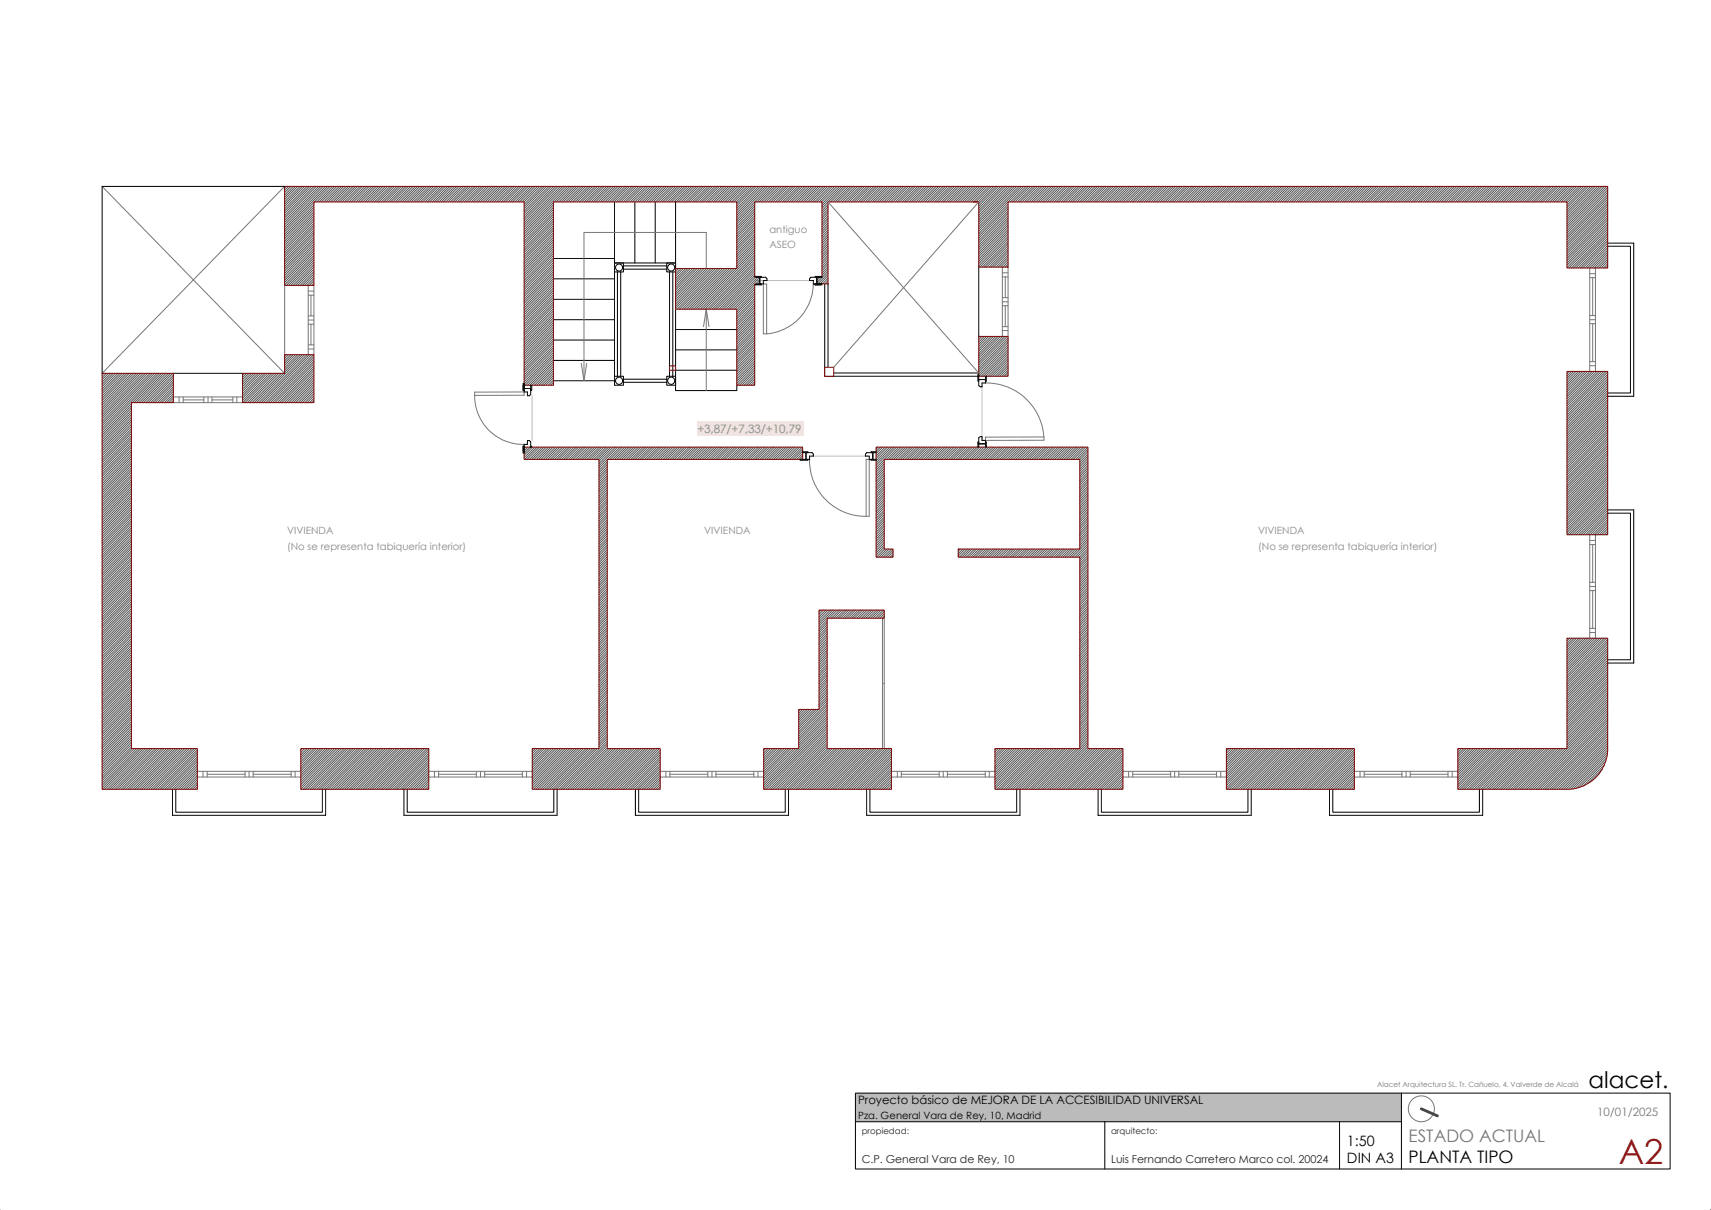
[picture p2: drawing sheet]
<svg xmlns="http://www.w3.org/2000/svg" width="420mm" height="297mm" viewBox="0 0 420 297" stroke-linecap="round" stroke-linejoin="round" font-family="sans-serif">
<defs><g id="words">
<text font-size="8.5" fill="#dd0806" x="397.4" y="285.8">A2</text>
<text font-size="5.6" x="390" y="267">alacet.</text>
<text font-size="4.2" fill="#777" x="345.8" y="280.3">ESTADO ACTUAL</text>
<text font-size="4.2" x="345.8" y="285.4">PLANTA TIPO</text>
<g font-size="3.5">
<text x="330.6" y="281.3">1:50</text>
<text x="330.6" y="285.6">DIN A3</text>
</g>
<text font-size="2.8" fill="#888" x="171.2" y="106.3">+3,87/+7,33/+10,79</text>
<text font-size="2.8" x="210.6" y="271">Proyecto básico de MEJORA DE LA ACCESIBILIDAD UNIVERSAL</text>
<text font-size="2.8" fill="#777" x="392.1" y="274">10/01/2025</text>
<g font-size="2.7" fill="#222">
<text x="211.5" y="285.4">C.P. General Vara de Rey, 10</text>
<text x="272.7" y="285.4">Luis Fernando Carretero Marco col. 20024</text>
</g>
<g font-size="2.5" fill="#888">
<text x="188.9" y="57.1">antiguo</text>
<text x="188.9" y="60.9">ASEO</text>
<text x="70.5" y="131.1">VIVIENDA</text>
<text x="172.9" y="131.1">VIVIENDA</text>
<text x="308.8" y="131.1">VIVIENDA</text>
<text x="70.5" y="134.9">(No se representa tabiquería interior)</text>
<text x="308.8" y="134.9">(No se representa tabiquería interior)</text>
</g>
<text font-size="2.5" x="210.6" y="274.6">Pza. General Vara de Rey, 10, Madrid</text>
<g font-size="2.1" fill="#222">
<text x="211.5" y="278.5">propiedad:</text>
<text x="272.7" y="278.5">arquitecto:</text>
</g>
<text font-size="1.8" fill="#777" x="338.1" y="267">Alacet Arquitectura SL. Tr. Cañuelo, 4. Valverde de Alcalá</text>
</g></defs>
<g fill="none" stroke="#000" stroke-width=".25">
<path d="M150.8 49.6v45M155.8 49.6v15M160.8 49.6v15M165.8 49.6v46.3h15.1v-1.3M394.6 59.7h6.4v37.6h-6.4M135.9 78.5h14.9M135.9 73.5h14.9M135.9 68.4h14.9M135.9 63.5h14.9M150.8 64.6h2.2v2.2h-2.2zM150.8 64.6h15M151.6 66.8v25.6"/>
<path d="M152.4 66.8v25.6M153 65.3h10.7M153 66.1h10.7M163.7 64.6h2.1v2.2h-2.1zM164.3 66.8v25.6M165.2 66.8v25.6M185.3 67.9h1.6v.2M185.7 68.1h2.3l.3 .3v.5h-.9v.8h-1.7M186.5 68.1v1.6M186.9 69.7v.2h-1.6M200.1 67.9h1.7v.2h-1.7zM200.1 69.7h1.7v.2h-1.7z"/>
<path d="M200.1 69.7v.2h1.2M200.5 69.7v-1.6h-1.5l-.3 .3v.5h1v.8h1.6M202.4 69.7v22.7h37.6M203.3 69.6v22h37M394.6 60.4h5.6v36.1h-5.6M42.6 91.6h16.9M128.4 94.1h.3v1.7h-.3zM128.4 94.6v1.2h.3M128.7 94.6v1.6h.8v1h.4l.4-.3v-2.3M128.7 95.4h1.6M130.5 94.6v1.2h-.2M135.9 88.5h14.9"/>
<path d="M135.9 83.5h14.9M135.9 93.5h14.9M150.8 92.4h2.2v2.2h-2.2zM153 93.8h10.7M153 93.1h10.7M163.7 92.4h2.1v2.2h-2.1zM165.8 90.9h15.1M165.8 85.9h15.1M165.8 80.9h15.1M240 91.9h.3v1.7h-.3zM241.9 92.4v1.6h-.8v1h-.5l-.3-.3v-1.5h1.6M242.1 92.4v1.2h-.2"/>
<path d="M128.4 109.5h.3v1.7h-.3zM128.7 109.6h-.3v1.2M130.3 109.6h.2v.2M130.3 109.8v-1.3l-.4-.3h-.4v.9h-.8v1.7M197 111.1h2.4l.3 .4v.5h-1v.8h-2.3v.2h1.9v-.2M197 110.9h1.3v.2M197.8 111.1v1.7M213.8 112.8v.2h1.3M214.3 111.1v1.7M215.1 110.9h-1.3v.2M215.1 111.1h-2.3l-.4 .4v.5h1v.8h1.7M240.3 109.8v-2.3l.3-.3h.5v.9h.8v1.7"/>
<path d="M240.3 108.5h-.3v1.3M240.3 109h1.6M241.9 108.5h.2v1.3M394.6 126h5.6v36h-5.6M394.6 125.2h6.4v37.6h-6.4M42.3 193.8v6.3h37.6v-6.3M43.1 193.8v5.6h36v-5.6M99.2 193.8v6.3h37.5v-6.3M100 193.8v5.6h35.9v-5.6M156 193.8v6.3h37.6v-6.3M156.8 193.8v5.6h36v-5.6M212.7 193.8v6.3h37.7v-6.3"/>
<path d="M213.5 193.8v5.6h36.1v-5.6M269.5 193.8v6.3h37.6v-6.3M270.4 193.8v5.6h35.9v-5.6M326.4 193.8v6.3h37.6v-6.3M327.2 193.8v5.6h35.9v-5.6"/>
<circle cx="152" cy="65.7" r=".87"/>
<circle cx="164.8" cy="65.7" r=".87"/>
<circle cx="152" cy="93.5" r=".88"/>
<circle cx="164.7" cy="93.5" r=".88"/>
</g>
<g fill="none" stroke="#777" stroke-width=".25">
<path d="M25.1 45.8l44.8 45.8M69.9 45.8l-44.8 45.8M69.9 70.1v17M75.7 70.1v17M75.7 78.6h1.4M75.7 71.5h1.4M75.7 77.6h1.4M75.7 79.6h1.4M75.7 72.5h1.4M76.3 72.5v5.1M76.3 79.6v5.1M77.1 70.1v17"/>
<path d="M173.4 65.9v-8.8h-30v36.4M173.4 75.9v20M173.4 75.9l-.7 4.3M173.4 75.9l.6 4.3M187.4 69.7h.8v12.3h-.8zM199.7 69.7a12.5 12.5 0 0 1-11.5 12.3M246.1 65.6v17M246.1 74.1h1.3M246.1 67h1.3M246.1 73.1h1.3M246.1 75.1h1.3M246.1 68h1.3"/>
<path d="M246.8 68v5.1M246.8 75.1v5.1M247.4 65.6v17M390.2 65.8v25.4M390.2 78.5h1.4M390.2 67.2h1.4M390.2 77.5h1.4M390.2 79.5h1.4M390.2 68.2h1.4M391 68.2v9.3M391 79.5v9.3M391.6 65.8v25.4"/>
<path d="M42.6 97.4h16.9M42.6 98.8h16.9M44 97.4v1.4M45 98.2h5M45 97.4v1.4M50 97.4v1.4M51.1 97.4v1.4M52 98.2h5.2M52 97.4v1.4M57.2 97.4v1.4M58.1 97.4v1.4M75.7 85.7h1.4"/>
<path d="M75.7 84.7h1.4M116.5 97.1a11.9 11.9 0 0 0 12.2 12M116.5 96.3l12.2-.1v.8l-12.2 .1zM142.7 89.2l.7 4.3M144 89.2l-.6 4.3M241.9 94a14.2 14.2 0 0 1 14.4 13.3M246.1 81.1h1.3M246.1 80.2h1.3M390.2 89.8h1.4M390.2 88.8h1.4M198.7 112.8a13.7 13.7 0 0 0 13.9 13.9M212.6 112.8h.8v13.9h-.8z"/>
<path d="M241.9 107.3h14.4v.8h-14.4zM390.2 131.3v25.4M390.2 132.7h1.4M390.2 133.7h1.4M391 133.7v9.3M391.6 131.3v25.4M216.6 151.8v32M217.1 151.8v32M390.2 144h1.4M390.2 155.3h1.4M390.2 154.3h1.4M390.2 143h1.4"/>
<path d="M390.2 145h1.4M391 145v9.3M216.6 167.8h.5M48.4 189.4h25.4M48.4 190.8h25.4M49.8 189.4v1.4M50.9 190.1h9.3M50.9 189.4v1.4M60.2 189.4v1.4M61.1 189.4v1.4M62.2 190.1h9.3M62.2 189.4v1.4"/>
<path d="M71.5 189.4v1.4M72.4 189.4v1.4M105.3 189.4h25.4M105.3 190.8h25.4M106.6 189.4v1.4M107.7 190.1h9.2M107.7 189.4v1.4M116.9 189.4v1.4M118 189.4v1.4M119 190.1h9.2M119 189.4v1.4M128.2 189.4v1.4"/>
<path d="M129.3 189.4v1.4M162.1 189.4h25.4M162.1 190.8h25.4M163.5 189.4v1.4M164.4 190.1h9.3M164.4 189.4v1.4M173.7 189.4v1.4M174.8 189.4v1.4M175.7 190.1h9.3M175.7 189.4v1.4M185 189.4v1.4M186.1 189.4v1.4"/>
<path d="M218.8 189.4h25.4M218.8 190.8h25.4M220.3 189.4v1.4M221.2 190.1h9.4M221.2 189.4v1.4M230.6 189.4v1.4M231.5 189.4v1.4M232.5 190.1h9.4M232.5 189.4v1.4M241.9 189.4v1.4M242.8 189.4v1.4M275.6 189.4h25.4"/>
<path d="M275.6 190.8h25.4M277 189.4v1.4M278.1 190.1h9.3M278.1 189.4v1.4M287.4 189.4v1.4M288.3 189.4v1.4M289.4 190.1h9.2M289.4 189.4v1.4M298.6 189.4v1.4M299.6 189.4v1.4M332.5 189.4h25.4M332.5 190.8h25.4"/>
<path d="M333.9 189.4v1.4M334.9 190.1h9.2M334.9 189.4v1.4M344.1 189.4v1.4M345.2 189.4v1.4M346.2 190.1h9.2M346.2 189.4v1.4M355.4 189.4v1.4M356.5 189.4v1.4"/>
</g>
<path d="M185.5 68.9h13.2M130.6 97.2v11M241.1 95v13.2M199.7 112h13.2" fill="none" stroke="#bbb" stroke-width=".25"/>
<g fill="none" stroke="#555" stroke-width=".25">
<path d="M70.2 45.8l-.3 .3M70.8 45.8l-.9 .9M71.4 45.8l-1.5 1.5M71.9 45.8l-2 2.1M72.5 45.8l-2.6 2.6M73.1 45.8l-3.2 3.2M73.6 45.8l-3.7 3.8M74.2 45.8l-4.3 4.3M74.8 45.8l-4.9 4.9M75.3 45.8l-5.4 5.5M75.9 45.8l-6 6M76.5 45.8l-6.6 6.6"/>
<path d="M77 45.8l-7.1 7.2M77.1 59.9l-7.2 7.2M77.1 59.3l-7.2 7.2M77.1 58.8l-7.2 7.2M77.1 58.2l-7.2 7.2M77.1 57.6l-7.2 7.2M77.1 57.1l-7.2 7.2M77.1 56.5l-7.2 7.2M77.1 55.9l-7.2 7.2M77.1 55.4l-7.2 7.2M77.1 54.8l-7.2 7.2M77.1 54.2l-7.2 7.2"/>
<path d="M77.1 53.7l-7.2 7.2M77.1 53.1l-7.2 7.2M77.1 52.5l-7.2 7.2M77.1 52l-7.2 7.2M77.1 51.4l-7.2 7.2M77.1 50.8l-7.2 7.2M77.1 50.3l-7.2 7.2M77.1 49.7l-7.2 7.2M77.6 45.8l-7.7 7.7M78.2 45.8l-8.3 8.3M78.7 45.8l-8.8 8.8M79.3 45.8l-9.4 9.4"/>
<path d="M79.9 45.8l-10 10M80.4 45.8l-10.5 10.5M81 45.8l-3.8 3.8M81.5 45.8l-3.7 3.8M82.1 45.8l-3.8 3.8M82.7 45.8l-3.8 3.8M83.2 45.8l-3.7 3.8M83.8 45.8l-3.8 3.8M84.4 45.8l-3.8 3.8M84.9 45.8l-3.7 3.8M85.5 45.8l-3.8 3.8M86.1 45.8l-3.8 3.8"/>
<path d="M86.7 45.8l-3.8 3.8M87.2 45.8l-3.8 3.8M87.8 45.8l-3.8 3.8M88.4 45.8l-3.8 3.8M88.9 45.8l-3.8 3.8M89.5 45.8l-3.8 3.8M90.1 45.8l-3.9 3.8M90.6 45.8l-3.8 3.8M91.2 45.8l-3.8 3.8M91.7 45.8l-3.8 3.8M92.3 45.8l-3.8 3.8M92.9 45.8l-3.8 3.8"/>
<path d="M93.4 45.8l-3.8 3.8M94 45.8l-3.8 3.8M94.6 45.8l-3.8 3.8M95.1 45.8l-3.8 3.8M95.7 45.8l-3.8 3.8M96.3 45.8l-3.8 3.8M96.8 45.8l-3.8 3.8M97.4 45.8l-3.8 3.8M98 45.8l-3.8 3.8M98.5 45.8l-3.8 3.8M99.1 45.8l-3.8 3.8M99.7 45.8l-3.8 3.8"/>
<path d="M100.2 45.8l-3.8 3.8M100.8 45.8l-3.8 3.8M101.4 45.8l-3.9 3.8M101.9 45.8l-3.8 3.8M102.5 45.8l-3.8 3.8M103 45.8l-3.8 3.8M103.6 45.8l-3.8 3.8M104.2 45.8l-3.8 3.8M104.7 45.8l-3.8 3.8M105.3 45.8l-3.8 3.8M105.9 45.8l-3.8 3.8M106.4 45.8l-3.8 3.8"/>
<path d="M107 45.8l-3.8 3.8M107.6 45.8l-3.8 3.8M108.1 45.8l-3.7 3.8M108.7 45.8l-3.8 3.8M109.3 45.8l-3.8 3.8M109.8 45.8l-3.7 3.8M110.4 45.8l-3.8 3.8M111 45.8l-3.8 3.8M111.5 45.8l-3.8 3.8M112.1 45.8l-3.8 3.8M112.7 45.8l-3.9 3.8M113.3 45.8l-3.9 3.8"/>
<path d="M113.8 45.8l-3.8 3.8M114.4 45.8l-3.8 3.8M114.9 45.8l-3.8 3.8M115.5 45.8l-3.8 3.8M116 45.8l-3.7 3.8M116.6 45.8l-3.8 3.8M117.2 45.8l-3.8 3.8M117.7 45.8l-3.7 3.8M118.3 45.8l-3.8 3.8M118.9 45.8l-3.8 3.8M119.5 45.8l-3.8 3.8M120 45.8l-3.8 3.8"/>
<path d="M120.6 45.8l-3.8 3.8M121.2 45.8l-3.8 3.8M121.7 45.8l-3.8 3.8M122.3 45.8l-3.8 3.8M122.9 45.8l-3.8 3.8M123.4 45.8l-3.8 3.8M124 45.8l-3.8 3.8M124.6 45.8l-3.9 3.8M125.1 45.8l-3.8 3.8M125.7 45.8l-3.8 3.8M126.2 45.8l-3.8 3.8M126.8 45.8l-3.8 3.8"/>
<path d="M127.4 45.8l-3.8 3.8M127.9 45.8l-3.8 3.8M128.5 45.8l-3.8 3.8M129.1 45.8l-3.8 3.8M129.6 45.8l-3.8 3.8M130.2 45.8l-3.8 3.8M130.8 45.8l-3.8 3.8M131.3 45.8l-3.8 3.8M131.9 45.8l-3.8 3.8M132.5 45.8l-3.8 3.8M133 45.8l-4.3 4.4M133.6 45.8l-4.9 4.9"/>
<path d="M134.2 45.8l-5.5 5.5M134.7 45.8l-6 6.1M135.3 45.8l-6.6 6.6M135.9 59.9l-7.2 7.2M135.9 59.3l-7.2 7.2M135.9 58.8l-7.2 7.2M135.9 58.2l-7.2 7.2M135.9 57.7l-7.2 7.2M135.9 57.1l-7.2 7.2M135.9 56.5l-7.2 7.2M135.9 56l-7.2 7.2M135.9 55.4l-7.2 7.2"/>
<path d="M135.9 54.8l-7.2 7.2M135.9 54.3l-7.2 7.2M135.9 53.7l-7.2 7.2M135.9 53.1l-7.2 7.2M135.9 52.6l-7.2 7.2M135.9 52l-7.2 7.2M135.9 51.4l-7.2 7.2M135.9 50.9l-7.2 7.2M135.9 50.3l-7.2 7.2M135.9 49.7l-7.2 7.2M135.9 45.8l-7.2 7.2M136.4 45.8l-7.7 7.7"/>
<path d="M137 45.8l-8.3 8.3M137.6 45.8l-8.9 8.9M138.1 45.8l-9.4 9.4M138.7 45.8l-10 10M139.2 45.8l-10.5 10.6M139.8 45.8l-3.8 3.8M140.4 45.8l-3.8 3.8M140.9 45.8l-3.7 3.8M141.5 45.8l-3.8 3.8M142.1 45.8l-3.8 3.8M142.6 45.8l-3.7 3.8M143.2 45.8l-3.8 3.8"/>
<path d="M143.8 45.8l-3.8 3.8M144.4 45.8l-3.8 3.8M144.9 45.8l-3.8 3.8M145.5 45.8l-3.8 3.8M146.1 45.8l-3.8 3.8M146.6 45.8l-3.8 3.8M147.2 45.8l-3.8 3.8M147.8 45.8l-3.9 3.8M148.3 45.8l-3.8 3.8M148.9 45.8l-3.8 3.8M149.4 45.8l-3.8 3.8M150 45.8l-3.8 3.8"/>
<path d="M150.6 45.8l-3.8 3.8M151.1 45.8l-3.8 3.8M151.7 45.8l-3.8 3.8M152.3 45.8l-3.8 3.8M152.8 45.8l-3.8 3.8M153.4 45.8l-3.8 3.8M154 45.8l-3.8 3.8M154.5 45.8l-3.8 3.8M155.1 45.8l-3.8 3.8M155.7 45.8l-3.8 3.8M156.2 45.8l-3.8 3.8M156.8 45.8l-3.8 3.8"/>
<path d="M157.4 45.8l-3.8 3.8M157.9 45.8l-3.8 3.8M158.5 45.8l-3.8 3.8M159.1 45.8l-3.9 3.8M159.6 45.8l-3.8 3.8M160.2 45.8l-3.8 3.8M160.8 45.8l-3.9 3.8M161.3 45.8l-3.8 3.8M161.9 45.8l-3.8 3.8M162.4 45.8l-3.8 3.8M163 45.8l-3.8 3.8M163.6 45.8l-3.8 3.8"/>
<path d="M164.1 45.8l-3.8 3.8M164.7 45.8l-3.8 3.8M165.3 45.8l-3.8 3.8M165.8 45.8l-3.7 3.8M166.4 45.8l-3.8 3.8M167 45.8l-3.8 3.8M167.5 45.8l-3.7 3.8M168.1 45.8l-3.8 3.8M168.7 45.8l-3.8 3.8M169.2 45.8l-3.8 3.8M169.8 45.8l-3.8 3.8M170.4 45.8l-3.9 3.8"/>
<path d="M171 45.8l-3.9 3.8M171.5 45.8l-3.8 3.8M172.1 45.8l-3.8 3.8M172.6 45.8l-3.8 3.8M173.2 45.8l-3.8 3.8M173.7 45.8l-3.7 3.8M174.3 45.8l-3.8 3.8M174.9 45.8l-3.8 3.8M175.4 45.8l-3.7 3.8M176 45.8l-3.8 3.8M176.6 45.8l-3.8 3.8M177.2 45.8l-3.8 3.8"/>
<path d="M177.7 45.8l-3.8 3.8M178.3 45.8l-3.8 3.8M178.9 45.8l-3.8 3.8M179.4 45.8l-3.8 3.8M180 45.8l-3.8 3.8M180.6 45.8l-3.8 3.8M181.1 45.8l-3.8 3.8M181.7 45.8l-3.8 3.8M182.3 45.8l-3.9 3.8M182.8 45.8l-3.8 3.8M183.4 45.8l-3.8 3.8M183.9 45.8l-3.8 3.8"/>
<path d="M184.5 45.8l-3.8 3.8M185.1 45.8l-4.2 4.2M185.2 54.1l-4.3 4.4M185.3 59.7l-4.4 4.4M185.3 59.2l-4.4 4.4M185.3 58.6l-4.4 4.4M185.3 57.5l-4.4 4.4M185.3 56.9l-4.4 4.4M185.3 56.3l-4.4 4.4M185.3 55.8l-4.4 4.4M185.3 55.2l-4.4 4.4M185.3 53.5l-4.4 4.4"/>
<path d="M185.3 58l-4.4 4.4M185.3 54.6l-4.4 4.5M185.3 53l-4.4 4.4M185.3 52.4l-4.4 4.4M185.3 51.8l-4.4 4.4M185.3 51.3l-4.4 4.4M185.3 50.7l-4.4 4.4M185.3 50.1l-4.4 4.4M185.6 45.8l-4.7 4.7M186.2 45.8l-5.3 5.3M186.8 45.8l-5.9 5.9M187.3 45.8l-6.4 6.5"/>
<path d="M187.9 45.8l-7 7M188.5 45.8l-7.6 7.6M189 45.8l-8.1 8.2M189.6 45.8l-3.8 3.8M190.2 45.8l-3.8 3.8M190.7 45.8l-3.8 3.8M191.3 45.8l-3.8 3.8M191.9 45.8l-3.8 3.8M192.4 45.8l-3.8 3.8M193 45.8l-3.8 3.8M193.6 45.8l-3.9 3.8M194.1 45.8l-3.8 3.8"/>
<path d="M194.7 45.8l-3.8 3.8M195.3 45.8l-3.9 3.8M195.8 45.8l-3.8 3.8M196.4 45.8l-3.8 3.8M196.9 45.8l-3.8 3.8M197.5 45.8l-3.8 3.8M198.1 45.8l-3.8 3.8M198.6 45.8l-3.7 3.8M199.2 45.8l-3.8 3.8M199.8 45.8l-3.8 3.8M200.3 45.8l-3.7 3.8M200.9 45.8l-3.8 3.8"/>
<path d="M201.5 45.8l-3.8 3.8M202.1 45.8l-3.8 3.8M202.6 45.8l-3.8 3.8M203.2 45.8l-3.8 3.8M203.3 59.9l-1.5 1.4M203.3 58.7l-1.5 1.5M203.3 58.2l-1.5 1.4M203.3 57l-1.5 1.5M203.3 55.9l-1.5 1.5M203.3 55.3l-1.5 1.5M203.3 54.8l-1.5 1.5M203.3 53.6l-1.5 1.5"/>
<path d="M203.3 52.5l-1.5 1.5M203.3 51.9l-1.5 1.5M203.3 51.4l-1.5 1.5M203.3 50.2l-1.5 1.5M203.3 49.7l-1.5 1.4M203.3 59.3l-1.5 1.5M203.3 57.6l-1.5 1.5M203.3 56.5l-1.5 1.5M203.3 54.2l-1.5 1.5M203.3 53.1l-1.5 1.5M203.3 50.8l-1.5 1.5M203.8 45.8l-3.8 3.8"/>
<path d="M204.3 45.8l-3.8 3.8M204.9 45.8l-3.8 3.8M205.5 45.8l-3.9 3.8M206 45.8l-4.2 4.2M206.6 45.8l-4.8 4.8M207.1 45.8l-3.8 3.8M207.7 45.8l-3.8 3.8M208.3 45.8l-3.8 3.8M208.8 45.8l-3.8 3.8M209.4 45.8l-3.8 3.8M210 45.8l-3.8 3.8M210.5 45.8l-3.8 3.8"/>
<path d="M211.1 45.8l-3.8 3.8M211.7 45.8l-3.8 3.8M212.2 45.8l-3.8 3.8M212.8 45.8l-3.8 3.8M213.4 45.8l-3.8 3.8M213.9 45.8l-3.8 3.8M214.5 45.8l-3.8 3.8M215.1 45.8l-3.8 3.8M215.6 45.8l-3.8 3.8M216.2 45.8l-3.8 3.8M216.8 45.8l-3.9 3.8M217.3 45.8l-3.8 3.8"/>
<path d="M217.9 45.8l-3.8 3.8M218.5 45.8l-3.9 3.8M219 45.8l-3.8 3.8M219.6 45.8l-3.8 3.8M220.1 45.8l-3.8 3.8M220.7 45.8l-3.8 3.8M221.3 45.8l-3.8 3.8M221.8 45.8l-3.8 3.8M222.4 45.8l-3.8 3.8M223 45.8l-3.8 3.8M223.5 45.8l-3.7 3.8M224.1 45.8l-3.8 3.8"/>
<path d="M224.7 45.8l-3.8 3.8M225.2 45.8l-3.7 3.8M225.8 45.8l-3.8 3.8M226.4 45.8l-3.8 3.8M226.9 45.8l-3.8 3.8M227.5 45.8l-3.8 3.8M228.1 45.8l-3.8 3.8M228.7 45.8l-3.9 3.8M229.2 45.8l-3.8 3.8M229.8 45.8l-3.8 3.8M230.3 45.8l-3.8 3.8M230.9 45.8l-3.8 3.8"/>
<path d="M231.4 45.8l-3.7 3.8M232 45.8l-3.8 3.8M232.6 45.8l-3.8 3.8M233.1 45.8l-3.7 3.8M233.7 45.8l-3.8 3.8M234.3 45.8l-3.8 3.8M234.9 45.8l-3.8 3.8M235.4 45.8l-3.8 3.8M236 45.8l-3.8 3.8M236.6 45.8l-3.8 3.8M237.1 45.8l-3.8 3.8M237.7 45.8l-3.8 3.8"/>
<path d="M238.3 45.8l-3.8 3.8M238.8 45.8l-3.8 3.8M239.4 45.8l-3.8 3.8M240 45.8l-3.9 3.8M240.5 45.8l-3.8 3.8M241.1 45.8l-3.8 3.8M241.6 45.8l-3.8 3.8M242.2 45.8l-3.8 3.8M242.8 45.8l-3.8 3.8M243.3 45.8l-3.8 3.8M243.9 45.8l-3.8 3.8M244.5 45.8l-4.2 4.2"/>
<path d="M245 45.8l-4.7 4.7M245.6 45.8l-5.3 5.3M246.2 45.8l-5.9 5.9M246.7 45.8l-6.4 6.4M247.3 45.8l-7 7M247.4 59.8l-5.8 5.8M247.4 59.2l-6.3 6.4M247.4 58.6l-6.9 7M247.4 58.1l-7.1 7.2M247.4 57.5l-7.1 7.2M247.4 56.4l-7.1 7.2M247.4 55.8l-7.1 7.2"/>
<path d="M247.4 55.2l-7.1 7.2M247.4 54.7l-7.1 7.2M247.4 54.1l-7.1 7.2M247.4 53l-7.1 7.2M247.4 52.4l-7.1 7.2M247.4 51.9l-7.1 7.2M247.4 51.3l-7.1 7.2M247.4 50.7l-7.1 7.2M247.4 56.9l-7.1 7.2M247.4 53.5l-7.1 7.2M247.4 50.2l-7.1 7.2M247.9 45.8l-7.6 7.6"/>
<path d="M248.4 45.8l-8.1 8.2M249 45.8l-8.7 8.7M249.6 45.8l-9.3 9.3M250.1 45.8l-9.8 9.9M250.7 45.8l-10.4 10.4M251.3 45.8l-11 11M251.8 45.8l-3.8 3.8M252.4 45.8l-3.8 3.8M253 45.8l-3.9 3.8M253.5 45.8l-3.8 3.8M254.1 45.8l-3.8 3.8M254.6 45.8l-3.8 3.8"/>
<path d="M255.2 45.8l-3.8 3.8M255.8 45.8l-3.8 3.8M256.3 45.8l-3.7 3.8M256.9 45.8l-3.8 3.8M257.5 45.8l-3.8 3.8M258 45.8l-3.7 3.8M258.6 45.8l-3.8 3.8M259.2 45.8l-3.8 3.8M259.8 45.8l-3.8 3.8M260.3 45.8l-3.8 3.8M260.9 45.8l-3.8 3.8M261.5 45.8l-3.8 3.8"/>
<path d="M262 45.8l-3.8 3.8M262.6 45.8l-3.8 3.8M263.2 45.8l-3.9 3.8M263.7 45.8l-3.8 3.8M264.3 45.8l-3.8 3.8M264.8 45.8l-3.8 3.8M265.4 45.8l-3.8 3.8M265.9 45.8l-3.7 3.8M266.5 45.8l-3.8 3.8M267.1 45.8l-3.8 3.8M267.7 45.8l-3.8 3.8M268.2 45.8l-3.8 3.8"/>
<path d="M268.8 45.8l-3.8 3.8M269.4 45.8l-3.8 3.8M269.9 45.8l-3.8 3.8M270.5 45.8l-3.8 3.8M271.1 45.8l-3.8 3.8M271.6 45.8l-3.8 3.8M272.2 45.8l-3.8 3.8M272.8 45.8l-3.8 3.8M273.3 45.8l-3.8 3.8M273.9 45.8l-3.8 3.8M274.5 45.8l-3.9 3.8M275 45.8l-3.8 3.8"/>
<path d="M275.6 45.8l-3.8 3.8M276.2 45.8l-3.9 3.8M276.7 45.8l-3.8 3.8M277.3 45.8l-3.8 3.8M277.8 45.8l-3.8 3.8M278.4 45.8l-3.8 3.8M279 45.8l-3.8 3.8M279.5 45.8l-3.8 3.8M280.1 45.8l-3.8 3.8M280.7 45.8l-3.8 3.8M281.2 45.8l-3.7 3.8M281.8 45.8l-3.8 3.8"/>
<path d="M282.4 45.8l-3.8 3.8M282.9 45.8l-3.7 3.8M283.5 45.8l-3.8 3.8M284.1 45.8l-3.8 3.8M284.6 45.8l-3.8 3.8M285.2 45.8l-3.8 3.8M285.8 45.8l-3.8 3.8M286.4 45.8l-3.9 3.8M286.9 45.8l-3.8 3.8M287.5 45.8l-3.8 3.8M288 45.8l-3.8 3.8M288.6 45.8l-3.8 3.8"/>
<path d="M289.1 45.8l-3.7 3.8M289.7 45.8l-3.8 3.8M290.3 45.8l-3.8 3.8M290.8 45.8l-3.7 3.8M291.4 45.8l-3.8 3.8M292 45.8l-3.8 3.8M292.6 45.8l-3.8 3.8M293.1 45.8l-3.8 3.8M293.7 45.8l-3.8 3.8M294.3 45.8l-3.8 3.8M294.8 45.8l-3.8 3.8M295.4 45.8l-3.8 3.8"/>
<path d="M296 45.8l-3.8 3.8M296.5 45.8l-3.8 3.8M297.1 45.8l-3.8 3.8M297.7 45.8l-3.9 3.8M298.2 45.8l-3.8 3.8M298.8 45.8l-3.8 3.8M299.3 45.8l-3.8 3.8M299.9 45.8l-3.8 3.8M300.5 45.8l-3.8 3.8M301 45.8l-3.8 3.8M301.6 45.8l-3.8 3.8M302.2 45.8l-3.8 3.8"/>
<path d="M302.7 45.8l-3.8 3.8M303.3 45.8l-3.8 3.8M303.9 45.8l-3.8 3.8M304.4 45.8l-3.8 3.8M305 45.8l-3.8 3.8M305.6 45.8l-3.8 3.8M306.1 45.8l-3.8 3.8M306.7 45.8l-3.8 3.8M307.3 45.8l-3.8 3.8M307.8 45.8l-3.8 3.8M308.4 45.8l-3.8 3.8M309 45.8l-3.9 3.8"/>
<path d="M309.5 45.8l-3.8 3.8M310.1 45.8l-3.8 3.8M310.7 45.8l-3.9 3.8M311.2 45.8l-3.8 3.8M311.8 45.8l-3.8 3.8M312.3 45.8l-3.8 3.8M312.9 45.8l-3.8 3.8M313.5 45.8l-3.8 3.8M314 45.8l-3.7 3.8M314.6 45.8l-3.8 3.8M315.2 45.8l-3.8 3.8M315.7 45.8l-3.7 3.8"/>
<path d="M316.3 45.8l-3.8 3.8M316.9 45.8l-3.8 3.8M317.4 45.8l-3.7 3.8M318 45.8l-3.8 3.8M318.6 45.8l-3.8 3.8M319.2 45.8l-3.8 3.8M319.7 45.8l-3.8 3.8M320.3 45.8l-3.8 3.8M320.9 45.8l-3.9 3.8M321.4 45.8l-3.8 3.8M322 45.8l-3.8 3.8M322.5 45.8l-3.8 3.8"/>
<path d="M323.1 45.8l-3.8 3.8M323.6 45.8l-3.7 3.8M324.2 45.8l-3.8 3.8M324.8 45.8l-3.8 3.8M325.4 45.8l-3.8 3.8M325.9 45.8l-3.8 3.8M326.5 45.8l-3.8 3.8M327.1 45.8l-3.8 3.8M327.6 45.8l-3.8 3.8M328.2 45.8l-3.8 3.8M328.8 45.8l-3.8 3.8M329.3 45.8l-3.8 3.8"/>
<path d="M329.9 45.8l-3.8 3.8M330.5 45.8l-3.8 3.8M331 45.8l-3.8 3.8M331.6 45.8l-3.8 3.8M332.2 45.8l-3.9 3.8M332.7 45.8l-3.8 3.8M333.3 45.8l-3.8 3.8M333.9 45.8l-3.9 3.8M334.4 45.8l-3.8 3.8M335 45.8l-3.8 3.8M335.5 45.8l-3.8 3.8M336.1 45.8l-3.8 3.8"/>
<path d="M336.7 45.8l-3.8 3.8M337.2 45.8l-3.8 3.8M337.8 45.8l-3.8 3.8M338.4 45.8l-3.8 3.8M338.9 45.8l-3.7 3.8M339.5 45.8l-3.8 3.8M340.1 45.8l-3.8 3.8M340.6 45.8l-3.7 3.8M341.2 45.8l-3.8 3.8M341.8 45.8l-3.8 3.8M342.3 45.8l-3.7 3.8M342.9 45.8l-3.8 3.8"/>
<path d="M343.5 45.8l-3.8 3.8M344.1 45.8l-3.9 3.8M344.6 45.8l-3.8 3.8M345.2 45.8l-3.9 3.8M345.7 45.8l-3.8 3.8M346.3 45.8l-3.8 3.8M346.8 45.8l-3.7 3.8M347.4 45.8l-3.8 3.8M348 45.8l-3.8 3.8M348.5 45.8l-3.7 3.8M349.1 45.8l-3.8 3.8M349.7 45.8l-3.8 3.8"/>
<path d="M350.3 45.8l-3.8 3.8M350.8 45.8l-3.8 3.8M351.4 45.8l-3.8 3.8M352 45.8l-3.8 3.8M352.5 45.8l-3.8 3.8M353.1 45.8l-3.8 3.8M353.7 45.8l-3.8 3.8M354.2 45.8l-3.8 3.8M354.8 45.8l-3.8 3.8M355.4 45.8l-3.9 3.8M355.9 45.8l-3.8 3.8M356.5 45.8l-3.8 3.8"/>
<path d="M357 45.8l-3.8 3.8M357.6 45.8l-3.8 3.8M358.2 45.8l-3.8 3.8M358.7 45.8l-3.8 3.8M359.3 45.8l-3.8 3.8M359.9 45.8l-3.8 3.8M360.4 45.8l-3.8 3.8M361 45.8l-3.8 3.8M361.6 45.8l-3.8 3.8M362.1 45.8l-3.8 3.8M362.7 45.8l-3.8 3.8M363.3 45.8l-3.8 3.8"/>
<path d="M363.8 45.8l-3.8 3.8M364.4 45.8l-3.8 3.8M365 45.8l-3.8 3.8M365.5 45.8l-3.8 3.8M366.1 45.8l-3.8 3.8M366.7 45.8l-3.9 3.8M367.2 45.8l-3.8 3.8M367.8 45.8l-3.8 3.8M368.4 45.8l-3.9 3.8M368.9 45.8l-3.8 3.8M369.5 45.8l-3.8 3.8M370 45.8l-3.8 3.8"/>
<path d="M370.6 45.8l-3.8 3.8M371.2 45.8l-3.8 3.8M371.7 45.8l-3.7 3.8M372.3 45.8l-3.8 3.8M372.9 45.8l-3.8 3.8M373.4 45.8l-3.7 3.8M374 45.8l-3.8 3.8M374.6 45.8l-3.8 3.8M375.1 45.8l-3.7 3.8M375.7 45.8l-3.8 3.8M376.3 45.8l-3.8 3.8M376.9 45.8l-3.8 3.8"/>
<path d="M377.4 45.8l-3.8 3.8M378 45.8l-3.8 3.8M378.6 45.8l-3.9 3.8M379.1 45.8l-3.8 3.8M379.7 45.8l-3.8 3.8M380.2 45.8l-3.8 3.8M380.8 45.8l-3.8 3.8M381.3 45.8l-3.7 3.8M381.9 45.8l-3.8 3.8M382.5 45.8l-3.8 3.8M383.1 45.8l-3.8 3.8M383.6 45.8l-3.8 3.8"/>
<path d="M384.2 45.8l-3.8 3.8M384.8 45.8l-3.8 3.8M385.3 45.8l-3.8 3.8M385.9 45.8l-3.8 3.8M386.5 45.8l-3.8 3.8M387 45.8l-3.8 3.8M387.6 45.8l-3.8 3.8M388.2 45.8l-3.8 3.8M388.7 45.8l-4 4M389.3 45.8l-4.6 4.6M389.9 45.8l-5.2 5.2M390.4 45.8l-5.7 5.8"/>
<path d="M391 45.8l-6.3 6.3M391.6 45.8l-6.9 6.9M392.1 45.8l-7.4 7.5M392.7 45.8l-8 8M393.2 45.8l-8.5 8.6M393.8 45.8l-9.1 9.1M394.4 45.8l-9.7 9.7M394.6 59.6l-6.1 6.2M394.6 56.3l-9.5 9.5M394.6 54l-9.9 10M394.6 52.9l-9.9 10M394.6 52.3l-9.9 10"/>
<path d="M394.6 50.6l-9.9 10M394.6 49.5l-9.9 10M394.6 48.9l-9.9 10M394.6 46.1l-9.9 9.9M394.6 59.1l-6.6 6.7M394.6 58.5l-7.2 7.3M394.6 58l-7.8 7.8M394.6 57.4l-8.3 8.4M394.6 56.9l-8.9 8.9M394.6 55.7l-9.9 10M394.6 55.1l-9.9 10M394.6 54.6l-9.9 10"/>
<path d="M394.6 53.4l-9.9 10M394.6 51.7l-9.9 10M394.6 51.2l-9.9 10M394.6 50l-9.9 10M394.6 48.3l-9.9 10M394.6 47.8l-9.9 10M394.6 47.2l-9.9 10M394.6 46.6l-9.9 10M77 69l-1.1 1.1M77 67.8l-2.2 2.3M77 66.1l-3.9 4M77 64.4l-5.6 5.7"/>
<path d="M77.1 69.5l-.6 .6M77.1 68.4l-1.7 1.7M77.1 67.2l-2.9 2.9M77.1 66.7l-3.4 3.4M77.1 65.5l-4.6 4.6M77.1 65l-5.1 5.1M77.1 63.8l-6.3 6.3M77.1 63.3l-6.8 6.8M77.1 62.7l-7.2 7.2M77.1 62.1l-7.2 7.2M77.1 61.6l-7.2 7.2M77.1 61l-7.2 7.2"/>
<path d="M77.1 60.4l-7.2 7.2M135.9 79.7l-7.2 7.2M135.9 79.2l-7.2 7.2M135.9 78.6l-7.2 7.2M135.9 78l-7.2 7.2M135.9 77.5l-7.2 7.2M135.9 76.9l-7.2 7.2M135.9 76.3l-7.2 7.2M135.9 75.8l-7.2 7.2M135.9 75.2l-7.2 7.2M135.9 74.6l-7.2 7.2M135.9 74.1l-7.2 7.2"/>
<path d="M135.9 73.5l-7.2 7.2M135.9 72.9l-7.2 7.2M135.9 72.4l-7.2 7.2M135.9 71.8l-7.2 7.2M135.9 71.2l-7.2 7.2M135.9 70.7l-7.2 7.2M135.9 70.1l-7.2 7.2M135.9 69.6l-7.2 7.1M135.9 69l-7.2 7.2M135.9 68.4l-7.2 7.2M135.9 67.9l-7.2 7.2M135.9 67.3l-7.2 7.2"/>
<path d="M135.9 66.7l-7.2 7.2M135.9 66.2l-7.2 7.2M135.9 65.6l-7.2 7.2M135.9 65l-7.2 7.2M135.9 64.5l-7.2 7.2M135.9 63.9l-7.2 7.2M135.9 63.3l-7.2 7.2M135.9 62.7l-7.2 7.2M135.9 62.2l-7.2 7.2M135.9 61.6l-7.2 7.2M135.9 61l-7.2 7.2M135.9 60.5l-7.2 7.2"/>
<path d="M166 65.9l-.2 .2M166.6 65.9l-.8 .8M167.2 65.9l-1.4 1.4M167.7 65.9l-1.9 1.9M168.3 65.9l-2.5 2.5M168.9 65.9l-3.1 3.1M169.4 65.9l-3.6 3.6M170 65.9l-4.2 4.2M170.6 65.9l-4.8 4.8M171.1 65.9l-5.3 5.3M171.7 65.9l-5.9 5.9M172.3 65.9l-6.5 6.4"/>
<path d="M172.8 65.9l-7 7M173.4 65.9l-7.6 7.6M174 65.9l-8.2 8.1M174.6 65.9l-8.8 8.7M175.1 65.9l-9.3 9.3M175.7 65.9l-9.9 9.8M176.2 65.9l-9.9 10M176.8 65.9l-10 10M177.4 65.9l-10 10M177.9 65.9l-10 10M178.5 65.9l-10 10M179.1 65.9l-10 10"/>
<path d="M179.6 65.9l-10 10M180.2 65.9l-10 10M180.8 65.9l-10 10M185.2 72.8l-4.3 4.3M185.2 66.5l-9.3 9.4M185.2 63.7l-12.2 12.2M185.2 62l-13.9 13.9M185.2 79l-4.3 4.4M185.2 69.9l-6 6M185.2 60.3l-4.3 4.4M185.3 79.5l-4.4 4.4M185.3 78.4l-4.4 4.4"/>
<path d="M185.3 77.8l-4.4 4.5M185.3 77.3l-4.4 4.4M185.3 76.7l-4.4 4.4M185.3 76.2l-4.4 4.4M185.3 75l-4.4 4.4M185.3 73.9l-4.4 4.4M185.3 73.3l-4.4 4.4M185.3 71.6l-4.4 4.4M185.3 71l-4.9 4.9M185.3 70.5l-5.5 5.4M185.3 67.6l-8.3 8.3M185.3 67.1l-8.8 8.8"/>
<path d="M185.3 66l-10 9.9M185.3 65.4l-10.5 10.5M185.3 64.3l-11.7 11.6M185.3 63.1l-12.8 12.8M185.3 62.6l-13.4 13.3M185.3 60.9l-4.4 4.4M185.3 75.6l-4.4 4.4M185.3 74.5l-4.4 4.4M185.3 72.2l-4.4 4.4M185.3 64.8l-11.1 11.1M185.3 61.4l-4.4 4.4M185.4 68.1l-7.8 7.8"/>
<path d="M186 68.1l-7.9 7.8M186.5 69.3l-.5 .4M186.5 68.7l-1 1M186.5 68.1l-7.8 7.8M200.7 68.1l-.2 .1M201.3 68.1l-.8 .7M203.2 69.5l-.2 .2M203.2 67.8l-1.8 1.8M203.3 68.9l-.8 .8M203.3 67.2l-2.5 2.4M203.3 66.6l-2.8 2.8M203.3 65.5l-1.5 1.5"/>
<path d="M203.3 64.4l-1.5 1.5M203.3 63.2l-1.5 1.5M203.3 62.1l-1.5 1.5M203.3 61.5l-1.5 1.5M203.3 60.4l-1.5 1.5M203.3 68.3l-1.4 1.3M203.3 66.1l-1.5 1.5M203.3 64.9l-1.5 1.5M203.3 63.8l-1.5 1.5M203.3 62.7l-1.5 1.5M203.3 61l-1.5 1.5M247.4 65.4l-.1 .2"/>
<path d="M247.4 63.2l-2.4 2.4M247.4 62l-3.5 3.6M247.4 61.5l-4.1 4.1M247.4 64.9l-.7 .7M247.4 64.3l-1.2 1.3M247.4 63.7l-1.8 1.9M247.4 62.6l-2.9 3M247.4 60.9l-4.6 4.7M247.4 60.3l-5.2 5.3M394.6 64.2l-1.6 1.6M394.6 60.8l-5 5M394.6 65.3l-.4 .5"/>
<path d="M394.6 64.8l-1 1M394.6 63.6l-2.1 2.2M394.6 63.1l-2.7 2.7M394.6 62.5l-3.3 3.3M394.6 61.9l-3.8 3.9M394.6 61.4l-4.4 4.4M394.6 60.2l-5.5 5.6M25.5 91.6l-.4 .5M26 91.7l-.9 1M26.6 91.7l-1.5 1.5M27.2 91.7l-2.1 2.1M27.7 91.7l-2.6 2.7"/>
<path d="M28.3 91.7l-3.2 3.2M28.9 91.7l-3.8 3.8M29.4 91.7l-4.3 4.4M30 91.6l-4.9 5M30.6 91.7l-5.5 5.5M31.1 91.7l-6 6M31.7 91.6l-6.6 6.7M32.3 99.6l-7.2 7.2M32.3 99.1l-7.2 7.2M32.3 91.7l-7.2 7.2M32.8 91.7l-7.7 7.7M33.4 91.7l-8.3 8.3"/>
<path d="M34 91.7l-8.9 8.9M34.5 91.7l-9.4 9.4M35.1 91.7l-10 10M35.7 91.7l-10.6 10.6M36.2 91.6l-11.1 11.2M36.8 91.7l-11.7 11.7M37.3 91.7l-12.2 12.3M37.9 91.6l-12.8 12.9M38.5 91.7l-13.4 13.4M39 91.7l-13.9 14M39.6 91.6l-7.2 7.2M40.2 91.6l-7.2 7.2"/>
<path d="M40.7 91.6l-7.2 7.2M41.3 91.6l-7.2 7.2M41.9 91.6l-7.2 7.2M42.4 91.6l-7.2 7.2M42.5 97.2l-1.6 1.6M42.5 97.8l-1 1M42.5 96.1l-2.7 2.7M42.5 94.4l-4.4 4.4M42.5 92.7l-6.1 6.1M42.6 98.3l-.6 .5M42.6 96.6l-2.2 2.2M42.6 95.5l-3.4 3.3"/>
<path d="M42.6 95l-3.9 3.8M42.6 93.8l-5.1 5M42.6 93.3l-5.6 5.5M42.6 92.1l-6.8 6.7M60 91.6l-.5 .5M60.5 91.6l-1 1.1M61.1 91.6l-1.6 1.6M61.7 91.6l-2.2 2.2M62.2 91.6l-2.7 2.8M62.8 91.6l-3.3 3.3M63.4 91.6l-3.9 3.9M63.9 91.6l-4.4 4.5"/>
<path d="M64.5 91.6l-5 5M65.1 91.6l-5.6 5.6M65.6 91.6l-6.1 6.1M66.2 91.6l-6.7 6.7M66.8 91.6l-7.2 7.2M67.3 91.6l-7.2 7.2M67.9 91.6l-7.2 7.2M68.5 91.6l-7.2 7.2M69.1 91.6l-7.2 7.2M69.6 91.6l-7.2 7.2M70.2 87.1l-.3 .4M70.8 87.1l-.9 .9"/>
<path d="M71.4 87.1l-1.5 1.5M71.9 87.1l-2 2.1M72.5 87.1l-2.6 2.6M73.1 87.1l-3.2 3.2M73.6 87.1l-3.7 3.7M74.2 87.1l-4.3 4.3M74.7 87.1l-11.7 11.7M75.3 87.1l-11.7 11.7M75.9 87.1l-11.8 11.7M76.4 87.1l-11.7 11.7M77 97.2l-1.6 1.6M77 96.1l-2.7 2.7"/>
<path d="M77 93.8l-5 5M77 92.7l-6.1 6.1M77 89.3l-9.5 9.5M77 87.6l-11.2 11.2M77 87.1l-11.8 11.7M77 95.5l-3.3 3.3M77 94.4l-4.4 4.4M77 91l-7.8 7.8M77 88.2l-10.7 10.6M77.1 98.3l-.6 .5M77.1 97.8l-1.1 1M77.1 95l-3.9 3.8"/>
<path d="M77.1 92.1l-6.8 6.7M77.1 91.6l-7.3 7.2M77.1 90.4l-8.5 8.4M77.1 88.7l-10.2 10.1M77.1 96.6l-2.2 2.2M77.1 93.3l-5.6 5.5M77.1 89.9l-9 8.9M135.8 92.7l-1.8 1.9M135.8 91.1l-3.5 3.5M135.9 94.4l-.2 .2M135.9 93.8l-.8 .8M135.9 93.3l-1.3 1.3"/>
<path d="M135.9 92.2l-2.5 2.4M135.9 91.6l-3 3M135.9 90.5l-4.1 4.1M135.9 89.9l-4.7 4.7M135.9 89.3l-5.3 5.3M135.9 88.8l-5.8 5.8M135.9 88.2l-6.4 6.4M135.9 87.6l-7 7M135.9 87.1l-7.2 7.2M135.9 86.5l-7.2 7.2M135.9 85.9l-7.2 7.2M135.9 85.4l-7.2 7.2"/>
<path d="M135.9 84.8l-7.2 7.2M135.9 84.2l-7.2 7.2M135.9 83.7l-7.2 7.2M135.9 83.1l-7.2 7.2M135.9 82.5l-7.2 7.2M135.9 82l-7.2 7.2M135.9 81.4l-7.2 7.2M135.9 80.9l-7.2 7.1M135.9 80.3l-7.2 7.2M185.2 93.1l-1.4 1.5M185.2 85.2l-4.3 4.4M185.3 94.2l-.4 .4"/>
<path d="M185.3 93.7l-.9 .9M185.3 92.5l-2.1 2.1M185.3 92l-2.6 2.6M185.3 91.4l-3.2 3.2M185.3 90.8l-3.8 3.8M185.3 90.3l-4.3 4.3M185.3 89.7l-4.4 4.4M185.3 89.2l-4.4 4.4M185.3 88.6l-4.4 4.4M185.3 88l-4.4 4.4M185.3 87.5l-4.4 4.4M185.3 86.9l-4.4 4.4"/>
<path d="M185.3 86.3l-4.4 4.4M185.3 85.8l-4.4 4.4M185.3 84.6l-4.4 4.4M185.3 83.5l-4.4 4.4M185.3 82.9l-4.4 4.4M185.3 82.4l-4.4 4.4M185.3 81.8l-4.4 4.4M185.3 81.2l-4.4 4.4M185.3 80.1l-4.4 4.4M185.3 84.1l-4.4 4.4M185.3 80.7l-4.4 4.4M240.5 82.6l-.2 .2"/>
<path d="M241 82.6l-.7 .8M241.6 82.6l-1.3 1.3M242.2 82.6l-1.9 1.9M242.7 82.6l-2.4 2.4M243.3 82.6l-3 3M243.9 82.6l-3.6 3.6M244.4 82.6l-4.1 4.2M245 82.6l-4.7 4.7M245.5 82.6l-5.2 5.3M246.1 82.6l-5.8 5.9M246.7 82.6l-6.4 6.4M247.2 82.6l-6.9 7"/>
<path d="M247.4 92l-.3 .4M247.4 91.4l-.9 1M247.4 90.9l-1.4 1.5M247.4 90.3l-2 2.1M247.4 89.7l-2.6 2.7M247.4 89.2l-3.1 3.2M247.4 88.6l-3.7 3.8M247.4 88l-4.3 4.4M247.4 87.5l-4.8 4.9M247.4 86.9l-5.4 5.5M247.4 86.4l-6 6M247.4 85.8l-6.5 6.6"/>
<path d="M247.4 85.2l-7.1 7.2M247.4 84.7l-7.1 7.2M247.4 84.1l-7.1 7.2M247.4 83.5l-7.1 7.2M247.4 83l-7.1 7.2M385.2 91.2l-.5 .5M385.8 91.2l-1.1 1.1M386.3 91.2l-1.6 1.6M386.9 91.2l-2.2 2.2M387.4 91.2l-2.7 2.8M388 91.2l-3.3 3.3M388.5 91.2l-3.8 3.9"/>
<path d="M389.1 91.2l-4.4 4.5M389.7 91.2l-5 5M390.3 91.2l-5.6 5.6M390.8 91.2l-6.1 6.2M391.4 91.2l-6.7 6.7M392 91.2l-7.3 7.3M392.5 91.2l-7.8 7.9M393.1 91.2l-8.4 8.4M393.7 91.2l-9 9M394.2 91.2l-9.5 9.5M394.6 99.8l-9.9 10M394.6 97l-9.9 10"/>
<path d="M394.6 96.4l-9.9 10M394.6 95.8l-9.9 10M394.6 93.6l-9.9 10M394.6 92.5l-9.9 9.9M394.6 91.3l-9.9 10M394.6 99.3l-9.9 10M394.6 98.7l-9.9 10M394.6 98.1l-9.9 10M394.6 97.5l-9.9 10M394.6 95.3l-9.9 10M394.6 94.7l-9.9 10M394.6 94.1l-9.9 10"/>
<path d="M394.6 93l-9.9 10M394.6 91.9l-9.9 10M32.3 120l-7.2 7.2M32.3 118.8l-7.2 7.2M32.3 118.3l-7.2 7.2M32.3 117.7l-7.2 7.2M32.3 116.6l-7.2 7.2M32.3 116l-7.2 7.2M32.3 115.4l-7.2 7.2M32.3 114.9l-7.2 7.2M32.3 114.3l-7.2 7.2M32.3 113.7l-7.2 7.2"/>
<path d="M32.3 113.2l-7.2 7.2M32.3 112.6l-7.2 7.2M32.3 112.1l-7.2 7.1M32.3 111.5l-7.2 7.2M32.3 110.9l-7.2 7.2M32.3 110.4l-7.2 7.2M32.3 109.2l-7.2 7.2M32.3 108.7l-7.2 7.2M32.3 108.1l-7.2 7.2M32.3 107.5l-7.2 7.2M32.3 107l-7.2 7.2M32.3 105.8l-7.2 7.2"/>
<path d="M32.3 105.3l-7.2 7.2M32.3 104.7l-7.2 7.2M32.3 103.5l-7.2 7.2M32.3 102.4l-7.2 7.2M32.3 101.9l-7.2 7.1M32.3 101.3l-7.2 7.2M32.3 100.2l-7.2 7.2M32.3 119.4l-7.2 7.2M32.3 117.1l-7.2 7.2M32.3 109.8l-7.2 7.2M32.3 106.4l-7.2 7.2M32.3 104.1l-7.2 7.2"/>
<path d="M32.3 103l-7.2 7.2M32.3 100.7l-7.2 7.2M129 109.8l-.3 .3M129.6 109.8l-.9 .9M130.1 109.8l-1.4 1.4M130.7 109.8l-2 2M131.2 109.8l-2.5 2.6M131.8 109.8l-3 3M132.4 109.8l-3 3M132.9 109.8l-2.9 3M133.5 109.8l-3 3M134.1 109.8l-3 3"/>
<path d="M134.7 109.8l-3 3M135.2 109.8l-3 3M135.8 109.8l-3 3M136.4 109.8l-3 3M136.9 109.8l-3 3M137.5 109.8l-3 3M138.1 109.8l-3 3M138.6 109.8l-3 3M139.2 109.8l-3 3M139.8 109.8l-3.1 3M140.3 109.8l-3 3M140.9 109.8l-3 3"/>
<path d="M141.4 109.8l-3 3M142 109.8l-3 3M142.6 109.8l-3 3M143.1 109.8l-3 3M143.7 109.8l-3 3M144.3 109.8l-3 3M144.8 109.8l-3 3M145.4 109.8l-3 3M146 109.8l-3 3M146.5 109.8l-3 3M147.1 109.8l-3 3M147.7 109.8l-3 3"/>
<path d="M148.2 109.8l-3 3M148.8 109.8l-3 3M149 119.7l-2 2M149 119.1l-2 2M149 118.6l-2 2M149 117.4l-2 2M149 116.9l-2 2M149 115.7l-2 2M149 115.2l-2 2M149 114l-2 2M149 113.5l-2 2M149 112.9l-2 2"/>
<path d="M149.1 118l-2.1 2M149.1 116.3l-2.1 2M149.1 114.6l-2.1 2M149.4 109.8l-3 3M149.9 109.8l-3 3M150.5 109.8l-3.5 3.4M151.1 109.8l-4.1 4M151.6 109.8l-4.6 4.5M152.2 109.8l-3 3M152.7 109.8l-3 3M153.3 109.8l-3 3M153.9 109.8l-3 3"/>
<path d="M154.4 109.8l-3 3M155 109.8l-3 3M155.6 109.8l-3 3M156.1 109.8l-3 3M156.7 109.8l-3 3M157.3 109.8l-3 3M157.8 109.8l-2.9 3M158.4 109.8l-3 3M159 109.8l-3 3M159.5 109.8l-2.9 3M160.1 109.8l-3 3M160.7 109.8l-3 3"/>
<path d="M161.3 109.8l-3 3M161.8 109.8l-3 3M162.4 109.8l-3 3M163 109.8l-3.1 3M163.5 109.8l-3 3M164.1 109.8l-3 3M164.6 109.8l-3 3M165.2 109.8l-3 3M165.7 109.8l-2.9 3M166.3 109.8l-3 3M166.9 109.8l-3 3M167.5 109.8l-3 3"/>
<path d="M168 109.8l-3 3M168.6 109.8l-3 3M169.2 109.8l-3 3M169.7 109.8l-3 3M170.3 109.8l-3 3M170.9 109.8l-3 3M171.4 109.8l-3 3M172 109.8l-3 3M172.6 109.8l-3 3M173.1 109.8l-3 3M173.7 109.8l-3 3M174.3 109.8l-3.1 3"/>
<path d="M174.8 109.8l-3 3M175.4 109.8l-3 3M175.9 109.8l-3 3M176.5 109.8l-3 3M177.1 109.8l-3 3M177.6 109.8l-3 3M178.2 109.8l-3 3M178.8 109.8l-3 3M179.3 109.8l-3 3M179.9 109.8l-3 3M180.5 109.8l-3 3M181 109.8l-3 3"/>
<path d="M181.6 109.8l-3 3M182.2 109.8l-3 3M182.7 109.8l-3 3M183.3 109.8l-3 3M183.9 109.8l-3 3M184.4 109.8l-2.9 3M185 109.8l-3 3M185.6 109.8l-3 3M186.2 109.8l-3.1 3M186.7 109.8l-3 3M187.3 109.8l-3.1 3M187.8 109.8l-3 3"/>
<path d="M188.4 109.8l-3 3M188.9 109.8l-3 3M189.5 109.8l-3 3M190.1 109.8l-3 3M190.6 109.8l-2.9 3M191.2 109.8l-3 3M191.8 109.8l-3 3M192.4 109.8l-3 3M192.9 109.8l-3 3M193.5 109.8l-3 3M194.1 109.8l-3 3M194.6 109.8l-3 3"/>
<path d="M195.2 109.8l-3 3M195.8 109.8l-3 3M196.3 109.8l-3 3M196.9 109.8l-3 3M197 112.4l-.3 .4M197 111.9l-.9 .9M197 111.3l-1.4 1.5M197 110.7l-2 2.1M197 110.2l-2.6 2.6M215.5 109.8l-.4 .5M216.1 109.8l-1 1M216.7 109.8l-1.6 1.6"/>
<path d="M217.1 119.6l-2 2M217.1 118.4l-2 2M217.1 117.9l-2 2M217.1 117.3l-2 2M217.1 116.2l-2 2M217.1 115.6l-2 2M217.1 115.1l-2 1.9M217.1 113.9l-2 2M217.1 119l-2 2M217.1 116.8l-2 1.9M217.1 114.5l-2 2M217.1 113.4l-2 2"/>
<path d="M217.2 109.8l-2.1 2.2M217.8 109.8l-2.7 2.7M218.4 109.8l-3.3 3.3M219 109.8l-3.9 3.9M219.5 109.8l-4.4 4.4M220.1 109.8l-5 5M220.7 109.8l-3.1 3M221.2 109.8l-3 3M221.8 109.8l-3 3M222.3 109.8l-3 3M222.9 109.8l-3 3M223.4 109.8l-2.9 3"/>
<path d="M224 109.8l-3 3M224.6 109.8l-3 3M225.2 109.8l-3 3M225.7 109.8l-3 3M226.3 109.8l-3 3M226.9 109.8l-3 3M227.4 109.8l-3 3M228 109.8l-3 3M228.6 109.8l-3 3M229.1 109.8l-3 3M229.7 109.8l-3 3M230.3 109.8l-3 3"/>
<path d="M230.8 109.8l-3 3M231.4 109.8l-3 3M232 109.8l-3.1 3M232.5 109.8l-3 3M233.1 109.8l-3 3M233.6 109.8l-3 3M234.2 109.8l-3 3M234.8 109.8l-3 3M235.3 109.8l-3 3M235.9 109.8l-3 3M236.5 109.8l-3 3M237 109.8l-3 3"/>
<path d="M237.6 109.8l-3 3M238.2 109.8l-3 3M238.7 109.8l-3 3M239.3 109.8l-3 3M239.9 109.8l-3 3M240.4 109.8l-3 3M241 109.8l-3 3M241.6 109.8l-3 3M242.1 109.8l-2.9 3M242.7 109.8l-3 3M243.3 109.8l-3 3M243.9 109.8l-3.1 3"/>
<path d="M244.4 109.8l-3 3M245 109.8l-3.1 3M245.5 109.8l-3 3M246.1 109.8l-3 3M246.6 109.8l-3 3M247.2 109.8l-3 3M247.8 109.8l-3 3M248.3 109.8l-2.9 3M248.9 109.8l-3 3M249.5 109.8l-3 3M250.1 109.8l-3 3M250.6 109.8l-3 3"/>
<path d="M251.2 109.8l-3 3M251.8 109.8l-3 3M252.3 109.8l-3 3M252.9 109.8l-3 3M253.5 109.8l-3 3M254 109.8l-3 3M254.6 109.8l-3 3M255.2 109.8l-3.1 3M255.7 109.8l-3 3M256.3 109.8l-3 3M256.8 109.8l-3 3M257.4 109.8l-3 3"/>
<path d="M258 109.8l-3 3M258.5 109.8l-3 3M259.1 109.8l-3 3M259.7 109.8l-3 3M260.2 109.8l-3 3M260.8 109.8l-3 3M261.4 109.8l-3 3M261.9 109.8l-3 3M262.5 109.8l-3 3M263.1 109.8l-3 3M263.6 109.8l-3 3M264.2 109.8l-3 3"/>
<path d="M264.8 109.8l-3 3M265.3 109.8l-3 3M265.9 109.8l-3 3M266.5 109.8l-3 3M267 109.8l-3 3M267 119.9l-1.9 2M267 119.4l-1.9 2M267 118.8l-1.9 2M267 118.2l-1.9 2M267 117.7l-1.9 2M267 117.1l-1.9 2M267 116.5l-1.9 2"/>
<path d="M267 116l-1.9 2M267 115.4l-1.9 2M267 114.8l-1.9 2M267 114.3l-1.9 2M267 113.7l-1.9 2M267 113.2l-1.9 1.9M267 112.6l-1.9 2M267 112l-1.9 2M267 111.5l-1.9 1.9M267 110.9l-1.9 2M267 110.3l-2.4 2.5M394.6 119.6l-9.9 10"/>
<path d="M394.6 119l-9.9 10M394.6 118.5l-9.9 10M394.6 117.9l-9.9 10M394.6 117.3l-9.9 10M394.6 115.7l-9.9 9.9M394.6 114.5l-9.9 10M394.6 114l-9.9 9.9M394.6 112.3l-9.9 10M394.6 111.1l-9.9 10M394.6 110l-9.9 10M394.6 108.9l-9.9 10M394.6 107.7l-9.9 10"/>
<path d="M394.6 106.6l-9.9 10M394.6 105.5l-9.9 10M394.6 103.8l-9.9 9.9M394.6 103.2l-9.9 10M394.6 102.1l-9.9 10M394.6 100.4l-9.9 10M394.6 116.8l-9.9 10M394.6 116.2l-9.9 10M394.6 115.1l-9.9 10M394.6 113.4l-9.9 10M394.6 112.8l-9.9 10M394.6 111.7l-9.9 10"/>
<path d="M394.6 110.6l-9.9 10M394.6 109.4l-9.9 10M394.6 108.3l-9.9 10M394.6 107.2l-9.9 10M394.6 106l-9.9 10M394.6 104.9l-9.9 10M394.6 104.3l-9.9 10M394.6 102.7l-9.9 9.9M394.6 101.5l-9.9 10M394.6 101l-9.9 10M32.3 139.8l-7.2 7.2M32.3 138.6l-7.2 7.2"/>
<path d="M32.3 138.1l-7.2 7.2M32.3 137.5l-7.2 7.2M32.3 136.4l-7.2 7.1M32.3 135.3l-7.2 7.1M32.3 134.1l-7.2 7.2M32.3 133.6l-7.2 7.2M32.3 133l-7.2 7.2M32.3 132.4l-7.2 7.2M32.3 131.9l-7.2 7.2M32.3 130.7l-7.2 7.2M32.3 130.1l-7.2 7.2M32.3 129.6l-7.2 7.2"/>
<path d="M32.3 129l-7.2 7.2M32.3 127.3l-7.2 7.2M32.3 126.7l-7.2 7.2M32.3 126.2l-7.2 7.2M32.3 125.6l-7.2 7.2M32.3 124.5l-7.2 7.2M32.3 123.4l-7.2 7.2M32.3 122.2l-7.2 7.2M32.3 121.1l-7.2 7.2M32.3 139.2l-7.2 7.2M32.3 135.8l-7.2 7.2M32.3 134.7l-7.2 7.2"/>
<path d="M32.3 131.3l-7.2 7.2M32.3 127.9l-7.2 7.2M32.3 125l-7.2 7.2M32.3 123.9l-7.2 7.2M32.3 121.7l-7.2 7.2M32.3 120.5l-7.2 7.2M32.3 136.9l-7.2 7.2M32.3 128.4l-7.2 7.2M32.3 122.8l-7.2 7.2M149 139.5l-2 2M149 138.9l-2 2M149 137.8l-2 2"/>
<path d="M149 137.2l-2 2M149 136.1l-2 2M149 135.5l-2 2M149 134.4l-2 2M149 133.9l-2 1.9M149 133.3l-2 2M149 132.7l-2 2M149 132.2l-2 2M149 131.6l-2 2M149 131l-2 2M149 129.9l-2 2M149 129.3l-2 2"/>
<path d="M149 128.2l-2 2M149 127.6l-2 2M149 127l-2 2M149 126.5l-2 2M149 125.9l-2 2M149 125.3l-2 2M149 124.8l-2 2M149 123.7l-2 1.9M149 123.1l-2 2M149 122l-2 1.9M149 121.4l-2 2M149 120.3l-2 2"/>
<path d="M149.1 138.3l-2.1 2.1M149.1 136.6l-2.1 2.1M149.1 135l-2.1 2M149.1 130.4l-2.1 2.1M149.1 128.7l-2.1 2.1M149.1 124.2l-2.1 2M149.1 122.5l-2.1 2M149.1 120.8l-2.1 2M217.1 121.8l-2 2M217.1 121.3l-2 2M217.1 120.7l-2 2M217.1 134.3l-2 2"/>
<path d="M217.1 133.7l-2 2M217.1 133.2l-2 2M217.1 132.6l-2 2M217.1 132l-2 2M217.1 131.5l-2 2M217.1 130.9l-2 2M217.1 130.3l-2 2M217.1 129.8l-2 2M217.1 129.2l-2 2M217.1 128.6l-2 2M217.1 128.1l-2 1.9M217.1 127.5l-2 2"/>
<path d="M217.1 127l-2 1.9M217.1 126.4l-2 2M217.1 125.8l-2 2M217.1 125.3l-2 2M217.1 124.7l-2 2M217.1 124.1l-2 2M217.1 123.6l-2 2M217.1 123l-2 2M217.1 122.4l-2 2M217.1 120.1l-2 2M217.1 134.8l-2 2M217.7 134.8l-2 2"/>
<path d="M218.2 134.8l-2 2M218.8 134.8l-2 2M219.2 136.6l-.1 .2M219.2 136.1l-.7 .7M219.2 135.5l-1.3 1.3M219.2 135l-1.8 1.8M235.2 134.8h.1M235.8 134.8l-.6 .5M236.4 134.8l-1.2 1.1M236.9 134.8l-1.7 1.7M237.5 134.8l-2 2M238.1 134.8l-2 2"/>
<path d="M238.6 134.8l-2 2M239.2 134.8l-2 2M239.7 134.8l-1.9 2M240.3 134.8l-2 2M240.9 134.8l-2 2M241.4 134.8l-2 2M242 134.8l-2 2M242.6 134.8l-2 2M243.1 134.8l-2 2M243.7 134.8l-2 2M244.3 134.8l-2 2M244.8 134.8l-2 2"/>
<path d="M245.4 134.8l-2 2M246 134.8l-2 2M246.5 134.8l-2 2M247.1 134.8l-2 2M247.7 134.8l-2 2M248.3 134.8l-2 2M248.8 134.8l-2 2M249.4 134.8l-2 2M249.9 134.8l-1.9 2M250.5 134.8l-2 2M251 134.8l-1.9 2M251.6 134.8l-1.9 2"/>
<path d="M252.2 134.8l-2 2M252.7 134.8l-1.9 2M253.3 134.8l-2 2M253.9 134.8l-2 2M254.5 134.8l-2 2M255 134.8l-2 2M255.6 134.8l-2 2M256.2 134.8l-2 2M256.7 134.8l-2 2M257.3 134.8l-2 2M257.9 134.8l-2 2M258.4 134.8l-2 2"/>
<path d="M259 134.8l-2 2M259.6 134.8l-2 2M260.1 134.8l-2 2M260.7 134.8l-2 2M261.2 134.8l-1.9 2M261.8 134.8l-2 2M262.4 134.8l-2 2M262.9 134.8l-1.9 2M263.5 134.8l-2 2M264.1 134.8l-2 2M264.6 134.8l-2 2M267 139.7l-1.9 2"/>
<path d="M267 139.1l-1.9 2M267 138.6l-1.9 2M267 138l-1.9 2M267 137.5l-1.9 1.9M267 136.9l-1.9 2M267 136.4l-1.9 1.9M267 135.8l-1.9 1.9M267 135.2l-1.9 2M267 134.7l-2.1 2.1M267 134.1l-2.7 2.7M267 133.5l-3.2 3.3M267 132.9l-3.8 3.9"/>
<path d="M267 132.4l-1.9 2M267 131.8l-1.9 2M267 131.2l-1.9 2M267 130.7l-1.9 2M267 130.1l-1.9 2M267 129.5l-1.9 2M267 129l-1.9 2M267 128.4l-1.9 2M267 127.8l-1.9 2M267 127.3l-1.9 2M267 126.7l-1.9 2M267 126.1l-1.9 2"/>
<path d="M267 125.6l-1.9 2M267 125l-1.9 2M267 124.5l-1.9 1.9M267 123.9l-1.9 2M267 123.3l-1.9 2M267 122.8l-1.9 2M267 122.2l-1.9 2M267 121.6l-1.9 2M267 121.1l-1.9 2M267 120.5l-1.9 2M394.6 129.8l-1.4 1.5M394.6 128.6l-2.6 2.7"/>
<path d="M394.6 128.1l-3.1 3.2M394.6 127.5l-3.7 3.8M394.6 126.4l-4.8 4.9M394.6 125.3l-6 6M394.6 124.7l-6.5 6.6M394.6 124.2l-7.1 7.1M394.6 123l-8.2 8.3M394.6 122.4l-8.8 8.9M394.6 121.9l-9.4 9.4M394.6 120.7l-9.9 10M394.6 130.9l-.3 .4M394.6 130.4l-.8 .9"/>
<path d="M394.6 129.2l-2 2.1M394.6 127l-4.3 4.3M394.6 125.9l-5.4 5.4M394.6 123.6l-7.7 7.7M394.6 121.3l-9.9 10M394.6 120.2l-9.9 10M32.3 159.6l-7.2 7.1M32.3 159l-7.2 7.2M32.3 158.5l-7.2 7.1M32.3 157.3l-7.2 7.2M32.3 156.8l-7.2 7.2M32.3 156.2l-7.2 7.2"/>
<path d="M32.3 155.6l-7.2 7.2M32.3 155l-7.2 7.2M32.3 153.9l-7.2 7.2M32.3 152.8l-7.2 7.2M32.3 152.2l-7.2 7.2M32.3 151.6l-7.2 7.2M32.3 150.5l-7.2 7.2M32.3 149.4l-7.2 7.2M32.3 148.2l-7.2 7.2M32.3 147.7l-7.2 7.2M32.3 147.1l-7.2 7.2M32.3 146l-7.2 7.2"/>
<path d="M32.3 145.4l-7.2 7.2M32.3 144.9l-7.2 7.2M32.3 144.3l-7.2 7.2M32.3 143.7l-7.2 7.2M32.3 143.2l-7.2 7.2M32.3 142l-7.2 7.2M32.3 141.5l-7.2 7.2M32.3 140.9l-7.2 7.2M32.3 140.3l-7.2 7.2M32.3 157.9l-7.2 7.2M32.3 154.5l-7.2 7.2M32.3 153.3l-7.2 7.2"/>
<path d="M32.3 151.1l-7.2 7.2M32.3 149.9l-7.2 7.2M32.3 148.8l-7.2 7.2M32.3 146.6l-7.2 7.2M32.3 142.6l-7.2 7.2M149 159.3l-2 2M149 158.7l-2 2M149 158.2l-2 1.9M149 157.6l-2 2M149 156.5l-2 2M149 155.9l-2 2M149 154.8l-2 2"/>
<path d="M149 154.2l-2 2M149 153.1l-2 2M149 152.5l-2 2M149 151.9l-2 2M149 151.4l-2 2M149 150.2l-2 2M149 149.7l-2 2M149 148.5l-2 2M149 148l-2 2M149 146.9l-2 1.9M149 146.3l-2 2M149 145.7l-2 2"/>
<path d="M149 145.2l-2 1.9M149 144l-2 2M149 143.5l-2 2M149 142.3l-2 2M149 141.8l-2 2M149 140.6l-2 2M149 140.1l-2 2M149.1 159.8l-2.1 2.1M149.1 157l-2.1 2M149.1 155.3l-2.1 2M149.1 153.6l-2.1 2.1M149.1 150.8l-2.1 2"/>
<path d="M149.1 149.1l-2.1 2M149.1 147.4l-2.1 2M149.1 144.6l-2.1 2M149.1 142.9l-2.1 2M149.1 141.2l-2.1 2M201.6 149.8l-.5 .5M202.1 149.8l-1 1M202.7 149.8l-1.6 1.6M203 159.6l-1.9 2M203 159l-1.9 2M203 158.5l-1.9 2M203 157.9l-1.9 2"/>
<path d="M203 157.3l-1.9 2M203 156.2l-1.9 2M203 155.7l-1.9 1.9M203 154.5l-1.9 2M203 154l-1.9 2M203 153.4l-1.9 2M203 152.8l-1.9 2M203 152.3l-1.9 2M203 156.8l-1.9 2M203 155.1l-1.9 2M203.3 149.8l-2.2 2.2M203.8 149.8l-2.7 2.8"/>
<path d="M204.4 149.8l-3.3 3.3M204.9 149.8l-3.8 3.9M205.5 149.8l-2 2M206.1 149.8l-2 2M206.6 149.8l-2 2M207.2 149.8l-2 2M207.8 149.8l-2 2M208.3 149.8l-2 2M208.9 149.8l-2 2M209.5 149.8l-2 2M210 149.8l-2 2M210.6 149.8l-2 2"/>
<path d="M211.2 149.8l-2 2M211.7 149.8l-2 2M212.3 149.8l-2 2M212.9 149.8l-2 2M213.5 149.8l-2 2M214 149.8l-2 2M214.6 149.8l-2 2M215.1 149.8l-1.9 2M215.7 149.8l-2 2M216.2 149.8l-1.9 2M216.8 149.8l-1.9 2M217 150.7l-1 1.1"/>
<path d="M217.1 151.3l-.6 .5M217.1 150.1l-1.7 1.7M267 159.6l-1.9 1.9M267 159l-1.9 1.9M267 158.4l-1.9 2M267 157.8l-1.9 2M267 157.3l-1.9 2M267 156.7l-1.9 2M267 156.1l-1.9 2M267 155.6l-1.9 2M267 155l-1.9 2M267 154.4l-1.9 2"/>
<path d="M267 153.9l-1.9 2M267 153.3l-1.9 2M267 152.7l-1.9 2M267 152.2l-1.9 2M267 151.6l-1.9 2M267 151l-1.9 2M267 150.5l-1.9 2M267 149.9l-1.9 2M267 149.3l-1.9 2M267 148.8l-1.9 2M267 148.2l-1.9 2M267 147.7l-1.9 1.9"/>
<path d="M267 147.1l-1.9 2M267 146.5l-1.9 2M267 146l-1.9 2M267 145.4l-1.9 2M267 144.8l-1.9 2M267 144.3l-1.9 2M267 143.7l-1.9 2M267 143.1l-1.9 2M267 142.6l-1.9 2M267 142l-1.9 2M267 141.4l-1.9 2M267 140.9l-1.9 2"/>
<path d="M267 140.3l-1.9 2M384.7 156.7v.1M385.3 156.7l-.6 .6M385.9 156.7l-1.2 1.2M386.4 156.7l-1.7 1.8M387 156.7l-2.3 2.3M387.6 156.7l-2.9 2.9M388.1 156.7l-3.4 3.4M388.7 156.7l-4 4M389.3 156.7l-4.6 4.6M389.8 156.7l-5.1 5.1M390.4 156.7l-5.7 5.7"/>
<path d="M391 156.7l-6.3 6.3M391.5 156.7l-6.8 6.8M392.1 156.7l-7.4 7.4M392.7 156.7l-8 8M393.2 156.7l-8.5 8.5M393.8 156.7l-9.1 9.1M394.3 156.7l-9.6 9.7M394.6 159.8l-9.9 10M394.6 159.2l-9.9 10M394.6 158.7l-9.9 10M394.6 158.1l-9.9 10M394.6 157.5l-9.9 10"/>
<path d="M394.6 157l-9.9 10M32.3 179.9l-7.2 7.2M32.3 178.8l-7.2 7.2M32.3 178.2l-7.2 7.2M32.3 177.7l-7.2 7.2M32.3 177.1l-7.2 7.2M32.3 176l-7.2 7.2M32.3 175.4l-7.2 7.2M32.3 174.8l-7.2 7.2M32.3 174.3l-7.2 7.2M32.3 173.7l-7.2 7.2M32.3 172.6l-7.2 7.2"/>
<path d="M32.3 171.4l-7.2 7.2M32.3 170.9l-7.2 7.2M32.3 170.3l-7.2 7.2M32.3 169.2l-7.2 7.2M32.3 168.1l-7.2 7.2M32.3 166.9l-7.2 7.2M32.3 166.4l-7.2 7.2M32.3 165.8l-7.2 7.2M32.3 165.2l-7.2 7.2M32.3 164.7l-7.2 7.2M32.3 163.5l-7.2 7.2M32.3 163l-7.2 7.2"/>
<path d="M32.3 162.4l-7.2 7.2M32.3 161.8l-7.2 7.2M32.3 160.1l-7.2 7.2M32.3 179.4l-7.2 7.2M32.3 176.5l-7.2 7.2M32.3 173.1l-7.2 7.2M32.3 172l-7.2 7.2M32.3 169.8l-7.2 7.1M32.3 168.6l-7.2 7.2M32.3 167.5l-7.2 7.2M32.3 164.1l-7.2 7.2M32.3 161.2l-7.2 7.2"/>
<path d="M32.3 160.7l-7.2 7.2M149 179.1l-2 2M149 174.6l-2 2M149 178l-2 2M149 179.7l-2 1.9M149 178.5l-2 2M149 177.4l-2 2M149 176.8l-2 2M149 176.3l-2 2M149 175.1l-2 2M149 173.4l-2 2M149 172.9l-2 2"/>
<path d="M149 171.7l-2 2M149 171.2l-2 2M149 170.6l-2 2M149 170l-2 2M149 168.9l-2 2M149 168.4l-2 1.9M149 167.2l-2 2M149 166.7l-2 2M149 165.5l-2 2M149 165l-2 2M149 164.4l-2 2M149 163.8l-2 2"/>
<path d="M149 162.7l-2 2M149 162.1l-2 2M149 161l-2 2M149 160.4l-2 2M149.1 175.7l-2.1 2M149.1 174l-2.1 2M149.1 172.3l-2.1 2M149.1 169.5l-2.1 2M149.1 167.8l-2.1 2M149.1 166.1l-2.1 2M149.1 163.2l-2.1 2.1M149.1 161.5l-2.1 2.1"/>
<path d="M196.4 174.2l-.3 .3M196.9 174.2l-.8 .9M197.5 174.2l-1.4 1.4M198.1 174.2l-2 2M198.7 174.2l-2.6 2.6M199.2 174.2l-3.1 3.1M199.8 174.2l-3.7 3.7M200.4 174.2l-4.3 4.3M200.9 174.2l-4.8 4.8M203 179.4l-14.3 14.4M203 178.3l-15.5 15.5M203 177.7l-15.5 15.6"/>
<path d="M203 177.2l-15.5 15.5M203 176.6l-6.9 7M203 176l-6.9 7M203 174.9l-6.9 7M203 174.3l-6.9 7M203 173.8l-6.9 7M203 173.2l-6.9 7M203 172.6l-6.9 7M203 172l-1.9 2M203 171.5l-1.9 2M203 170.9l-1.9 2M203 169.8l-1.9 2"/>
<path d="M203 169.2l-1.9 2M203 168.7l-1.9 1.9M203 168.1l-1.9 2M203 167.5l-1.9 2M203 166.4l-1.9 2M203 165.8l-1.9 2M203 165.3l-1.9 2M203 164.7l-1.9 2M203 164.1l-1.9 2M203 163l-1.9 2M203 162.4l-1.9 2M203 161.9l-1.9 2"/>
<path d="M203 160.7l-1.9 2M203 180l-13.8 13.8M203 178.8l-14.9 15M203 175.5l-6.9 7M203 170.3l-1.9 2M203 167l-1.9 1.9M203 163.6l-1.9 2M203 161.3l-1.9 2M203 160.2l-1.9 2M267 179.9l-1.9 2M267 179.3l-1.9 2M267 178.8l-1.9 2"/>
<path d="M267 178.2l-1.9 2M267 177.6l-1.9 2M267 177.1l-1.9 2M267 176.5l-1.9 2M267 175.9l-1.9 2M267 175.4l-1.9 2M267 174.8l-1.9 2M267 174.2l-1.9 2M267 173.7l-1.9 2M267 173.1l-1.9 2M267 172.5l-1.9 2M267 172l-1.9 2"/>
<path d="M267 171.4l-1.9 2M267 170.9l-1.9 1.9M267 170.3l-1.9 2M267 169.7l-1.9 2M267 169.2l-1.9 2M267 168.6l-1.9 2M267 168l-1.9 2M267 167.5l-1.9 2M267 166.9l-1.9 2M267 166.3l-1.9 2M267 165.8l-1.9 2M267 165.2l-1.9 2"/>
<path d="M267 164.6l-1.9 2M267 164l-1.9 2M267 163.5l-1.9 2M267 162.9l-1.9 2M267 162.3l-1.9 2M267 161.8l-1.9 2M267 161.2l-1.9 2M267 160.7l-1.9 1.9M267 160.1l-1.9 2M394.6 174.5l-19.3 19.3M394.6 179.6l-14.1 14.2M394.6 179l-14.7 14.8"/>
<path d="M394.6 178.4l-15.3 15.4M394.6 177.9l-15.8 15.9M394.6 177.3l-16.4 16.5M394.6 176.7l-17 17.1M394.6 176.2l-17.5 17.6M394.6 175.6l-18.1 18.2M394.6 175l-18.7 18.8M394.6 173.9l-19.8 19.9M394.6 173.4l-9.9 9.9M394.6 172.8l-9.9 10M394.6 172.2l-9.9 10M394.6 171.7l-9.9 9.9"/>
<path d="M394.6 171.1l-9.9 10M394.6 170.5l-9.9 10M394.6 170l-9.9 10M394.6 169.4l-9.9 10M394.6 168.8l-9.9 10M394.6 168.3l-9.9 10M394.6 167.7l-9.9 10M394.6 167.1l-9.9 10M394.6 166.6l-9.9 10M394.6 166l-9.9 10M394.6 165.4l-9.9 10M394.6 164.9l-9.9 10"/>
<path d="M394.6 164.3l-9.9 10M394.6 163.7l-9.9 10M394.6 163.1l-9.9 10M394.6 162.6l-9.9 10M394.6 162l-9.9 10M394.6 161.5l-9.9 9.9M394.6 160.9l-9.9 10M394.6 160.4l-9.9 9.9M32.3 183.3l-7.2 7.2M32.3 182.2l-7.2 7.2M32.3 181.6l-7.2 7.2M32.3 181.1l-7.2 7.2"/>
<path d="M32.3 180.5l-7.2 7.2M32.3 182.7l-7.2 7.2M32.4 183.8l-7.3 7.3M32.9 183.8l-7.8 7.8M33.5 183.8l-8.4 8.4M34 183.8l-8.9 9M34.6 183.8l-9.5 9.5M35.2 183.8l-10 10M35.7 183.8l-10 10M36.3 183.8l-10 10M36.9 183.8l-10 10M37.4 183.8l-10 10"/>
<path d="M38 183.8l-10 10M38.6 183.8l-10 10M39.1 183.8l-10 10M39.7 183.8l-10 10M40.3 183.8l-10 10M40.9 183.8l-10 10M41.4 183.8l-10 10M42 183.8l-10 10M42.6 183.8l-10 10M43.1 183.8l-10 10M43.7 183.8l-10 10M44.2 183.8l-9.9 10"/>
<path d="M44.8 183.8l-10 10M45.3 183.8l-9.9 10M45.9 183.8l-9.9 10M46.5 183.8l-10 10M47.1 183.8l-10 10M47.6 183.8l-10 10M48.2 183.8l-10 10M48.4 193.2l-.6 .6M48.4 186.9l-6.8 6.9M48.4 193.7v.1M48.4 191.4l-2.3 2.4M48.4 190.3l-3.4 3.5"/>
<path d="M48.4 192.6l-1.1 1.2M48.4 189.2l-4.5 4.6M48.4 188.6l-5.1 5.2M48.4 188l-5.7 5.8M48.4 185.8l-7.9 8M48.4 185.2l-8.5 8.6M48.4 184.1l-9.6 9.7M48.4 192l-1.7 1.8M48.4 190.9l-2.8 2.9M48.4 189.7l-4 4.1M48.4 187.5l-6.2 6.3M48.4 186.3l-7.4 7.5"/>
<path d="M48.4 184.7l-9.1 9.1M74.2 183.8l-.4 .3M74.8 183.8l-1 .9M75.4 183.8l-1.6 1.5M75.9 183.8l-2.1 2M76.5 183.8l-2.7 2.6M77.1 183.8l-3.3 3.2M77.6 183.8l-3.8 3.7M78.2 183.8l-4.4 4.3M78.8 183.8l-5 4.9M79.3 183.8l-5.5 5.4M79.9 183.8l-6.1 6"/>
<path d="M80.4 183.8l-6.6 6.6M81 183.8l-7.2 7.1M81.6 183.8l-7.8 7.7M82.1 183.8l-8.3 8.3M82.7 183.8l-8.9 8.8M83.3 183.8l-9.5 9.4M83.8 183.8l-10 10M84.4 183.8l-10 10M85 183.8l-10 10M85.5 183.8l-10 10M86.1 183.8l-10 10M86.7 183.8l-10 10"/>
<path d="M87.2 183.8l-10 10M87.8 183.8l-10 10M88.4 183.8l-10 10M88.9 183.8l-10 10M89.5 183.8l-10 10M90.1 183.8l-10 10M90.6 183.8l-10 10M91.2 183.8l-10 10M91.7 183.8l-9.9 10M92.3 183.8l-10 10M92.9 183.8l-10 10M93.4 183.8l-10 10"/>
<path d="M94 183.8l-10 10M94.6 183.8l-10 10M95.1 183.8l-10 10M95.7 183.8l-10 10M96.3 183.8l-10 10M96.8 183.8l-10 10M97.4 183.8l-10 10M98 183.8l-10 10M98.6 183.8l-10 10M99.1 183.8l-10 10M99.7 183.8l-10 10M100.3 183.8l-10 10"/>
<path d="M100.8 183.8l-10 10M101.4 183.8l-10 10M101.9 183.8l-9.9 10M102.5 183.8l-10 10M103 183.8l-9.9 10M103.6 183.8l-9.9 10M104.2 183.8l-10 10M104.8 183.8l-10 10M105.2 192.4l-1.4 1.4M105.2 190.7l-3.1 3.1M105.2 186.1l-7.6 7.7M105.2 187.8l-5.9 6"/>
<path d="M105.2 184.4l-9.3 9.4M105.3 193.5l-.3 .3M105.3 191.8l-2 2M105.3 191.2l-2.6 2.6M105.3 190.1l-3.7 3.7M105.3 189.5l-4.3 4.3M105.3 188.4l-5.4 5.4M105.3 187.2l-6.6 6.6M105.3 186.7l-7.1 7.1M105.3 185l-8.8 8.8M105.3 183.9l-10 9.9M105.3 192.9l-.9 .9"/>
<path d="M105.3 188.9l-4.9 4.9M105.3 185.5l-8.3 8.3M130.8 183.8l-.1 .1M131.4 183.8l-.7 .7M131.9 183.8l-1.2 1.2M132.5 183.8l-1.8 1.8M133.1 183.8l-2.4 2.4M133.6 183.8l-2.9 2.9M134.2 183.8l-3.5 3.5M134.8 183.8l-4.1 4.1M135.3 183.8l-4.6 4.6M135.9 183.8l-5.2 5.2"/>
<path d="M136.5 183.8l-5.8 5.8M137 183.8l-6.3 6.4M137.6 183.8l-6.9 6.9M138.1 183.8l-7.4 7.5M138.7 183.8l-8 8.1M139.3 183.8l-8.6 8.6M139.8 183.8l-9.1 9.2M140.4 183.8l-9.7 9.7M141 183.8l-10 10M141.5 183.8l-10 10M142.1 183.8l-10 10M142.7 183.8l-10 10"/>
<path d="M143.2 183.8l-10 10M143.8 183.8l-10 10M144.4 183.8l-10 10M144.9 183.8l-10 10M145.5 183.8l-10 10M146.1 183.8l-10 10M146.6 183.8l-10 10M149 183.6l-10.1 10.2M149 182.5l-11.2 11.3M149 181.4l-2 1.9M149 183l-10.7 10.8M149 180.8l-2 2"/>
<path d="M149.1 180.2l-2.1 2M149.1 181.9l-11.9 11.9M149.4 183.8l-9.9 10M150 183.8l-10 10M150.6 183.8l-10 10M151.1 183.8l-10 10M151.7 183.8l-10 10M152.3 183.8l-10 10M152.8 183.8l-10 10M153.4 183.8l-10 10M154 183.8l-10 10M154.5 183.8l-10 10"/>
<path d="M155.1 183.8l-10 10M155.7 183.8l-10 10M156.3 183.8l-10 10M156.8 183.8l-10 10M157.4 183.8l-10 10M158 183.8l-10 10M158.5 183.8l-10 10M159.1 183.8l-10 10M159.6 183.8l-9.9 10M160.2 183.8l-10 10M160.8 183.8l-10 10M161.3 183.8l-9.9 10"/>
<path d="M161.9 183.8l-10 10M162 192.7l-1 1.1M162 188.2l-5.6 5.6M162 193.2l-.5 .6M162 191.6l-2.2 2.2M162 189.9l-3.9 3.9M162 188.7l-5 5.1M162 187l-6.7 6.8M162 186.5l-7.3 7.3M162 185.3l-8.4 8.5M162.1 192.1l-1.7 1.7M162.1 191l-2.8 2.8"/>
<path d="M162.1 189.3l-4.5 4.5M162.1 187.6l-6.2 6.2M162.1 185.9l-7.9 7.9M162.1 184.7l-9.1 9.1M162.1 184.2l-9.6 9.6M162.1 190.4l-3.4 3.4M187.9 183.8l-.4 .4M188.5 183.8l-1 1M189.1 183.8l-1.6 1.6M189.6 183.8l-2.1 2.2M190.2 183.8l-2.7 2.7M190.8 183.8l-3.3 3.3"/>
<path d="M191.3 183.8l-3.8 3.9M191.9 183.8l-4.4 4.4M192.5 183.8l-5 5M193 183.8l-5.5 5.6M193.6 183.8l-6.1 6.1M194.2 183.8l-6.7 6.7M194.7 183.8l-7.2 7.2M195.3 183.8l-7.8 7.8M195.8 183.8l-8.3 8.4M203 180.5l-13.2 13.3M203 182.8l-10.9 11M203 181.6l-12.1 12.2"/>
<path d="M203 181.1l-12.6 12.7M203 183.3l-10.4 10.5M203 182.2l-11.5 11.6M203.2 183.8l-10 10M203.8 183.8l-10 10M204.3 183.8l-10 10M204.9 183.8l-10 10M205.5 183.8l-10 10M206 183.8l-10 10M206.6 183.8l-10 10M207.1 183.8l-9.9 10M207.7 183.8l-10 10"/>
<path d="M208.3 183.8l-10 10M208.8 183.8l-9.9 10M209.4 183.8l-10 10M210 183.8l-10 10M210.5 183.8l-10 10M211.1 183.8l-10 10M211.7 183.8l-10 10M212.2 183.8l-10 10M212.8 183.8l-10 10M213.4 183.8l-10 10M214 183.8l-10 10M214.5 183.8l-10 10"/>
<path d="M215.1 183.8l-10 10M215.7 183.8l-10 10M216.2 183.8l-10 10M216.8 183.8l-10 10M217.3 183.8l-9.9 10M217.9 183.8l-10 10M218.5 183.8l-10 10M218.8 193.6l-.1 .2M218.8 193l-.7 .8M218.8 191.9l-1.8 1.9M218.8 190.2l-3.5 3.6M218.8 188.5l-5.2 5.3"/>
<path d="M218.8 187.9l-5.8 5.9M218.8 186.8l-6.9 7M218.8 185.7l-8.1 8.1M218.8 185.1l-8.6 8.7M218.8 184.5l-9.2 9.3M218.8 192.4l-1.3 1.4M218.8 191.3l-2.4 2.5M218.8 190.8l-3 3M218.8 189.6l-4.1 4.2M218.8 189.1l-4.7 4.7M218.8 187.4l-6.4 6.4M218.8 186.2l-7.5 7.6"/>
<path d="M218.8 184l-9.7 9.8M244.5 183.8l-.3 .2M245 183.8l-.8 .8M245.6 183.8l-1.4 1.4M246.2 183.8l-2 1.9M246.7 183.8l-2.5 2.5M247.3 183.8l-3.1 3.1M247.9 183.8l-3.7 3.6M248.5 183.8l-4.3 4.2M249 183.8l-4.8 4.7M249.6 183.8l-5.4 5.3M250.2 183.8l-6 5.9"/>
<path d="M250.7 183.8l-6.5 6.4M251.3 183.8l-7.1 7M251.9 183.8l-7.7 7.6M252.4 183.8l-8.2 8.1M253 183.8l-8.8 8.7M253.5 183.8l-9.3 9.3M254.1 183.8l-9.9 9.8M254.7 183.8l-10 10M255.2 183.8l-10 10M255.8 183.8l-10 10M256.4 183.8l-10 10M256.9 183.8l-10 10"/>
<path d="M257.5 183.8l-10 10M258.1 183.8l-10 10M258.6 183.8l-10 10M259.2 183.8l-10 10M259.8 183.8l-10 10M260.3 183.8l-10 10M260.9 183.8l-10 10M261.5 183.8l-10 10M262 183.8l-10 10M262.6 183.8l-10 10M263.2 183.8l-10 10M263.7 183.8l-10 10"/>
<path d="M264.3 183.8l-10 10M264.8 183.8l-9.9 10M267 183.3l-10.4 10.5M267 182.7l-11 11.1M267 182.2l-11.6 11.6M267 181.6l-1.9 2M267 181l-1.9 2M267 180.5l-1.9 2M267.1 183.8l-10 10M267.7 183.8l-10 10M268.2 183.8l-10 10M268.8 183.8l-10 10"/>
<path d="M269.4 183.8l-10 10M269.9 183.8l-10 10M270.5 183.8l-10 10M271.1 183.8l-10 10M271.7 183.8l-10 10M272.2 183.8l-10 10M272.8 183.8l-10 10M273.4 183.8l-10 10M273.9 183.8l-10 10M274.5 183.8l-10 10M275.1 183.8l-10 10M275.6 190.5l-3.2 3.3"/>
<path d="M275.6 184.3l-9.4 9.5M275.6 183.8l-10 10M275.6 193.3l-.4 .5M275.6 192.8l-.9 1M275.6 192.2l-1.5 1.6M275.6 191.6l-2.1 2.2M275.6 191.1l-2.6 2.7M275.6 189.9l-3.8 3.9M275.6 189.4l-4.3 4.4M275.6 188.8l-4.9 5M275.6 188.3l-5.5 5.5M275.6 187.7l-6 6.1"/>
<path d="M275.6 187.1l-6.6 6.7M275.6 186.6l-7.2 7.2M275.6 186l-7.7 7.8M275.6 185.4l-8.3 8.4M275.6 184.9l-8.8 8.9M301.1 183.8h-.1M301.6 183.8l-.6 .6M302.2 183.8l-1.2 1.1M302.8 183.8l-1.8 1.7M303.3 183.8l-2.3 2.3M303.9 183.8l-2.9 2.8M304.5 183.8l-3.5 3.4"/>
<path d="M305 183.8l-4 3.9M305.6 183.8l-4.6 4.5M306.2 183.8l-5.2 5.1M306.7 183.8l-5.7 5.6M307.3 183.8l-6.3 6.2M307.9 183.8l-6.9 6.8M308.4 183.8l-7.4 7.3M309 183.8l-8 7.9M309.6 183.8l-8.6 8.5M310.1 183.8l-9.1 9M310.7 183.8l-9.7 9.6M311.2 183.8l-9.9 10"/>
<path d="M311.8 183.8l-10 10M312.4 183.8l-10 10M312.9 183.8l-10 10M313.5 183.8l-10 10M314.1 183.8l-10 10M314.6 183.8l-10 10M315.2 183.8l-10 10M315.8 183.8l-10 10M316.3 183.8l-10 10M316.9 183.8l-10 10M317.5 183.8l-10 10M318 183.8l-10 10"/>
<path d="M318.6 183.8l-10 10M319.2 183.8l-10 10M319.7 183.8l-10 10M320.3 183.8l-10 10M320.9 183.8l-10 10M321.4 183.8l-10 10M322 183.8l-10 10M322.5 183.8l-9.9 10M323.1 183.8l-9.9 10M323.7 183.8l-10 10M324.2 183.8l-9.9 10M324.8 183.8l-10 10"/>
<path d="M325.4 183.8l-10 10M325.9 183.8l-10 10M326.5 183.8l-10 10M327.1 183.8l-10 10M327.6 183.8l-10 10M328.2 183.8l-10 10M328.8 183.8l-10 10M329.4 183.8l-10 10M329.9 183.8l-10 10M330.5 183.8l-10 10M331.1 183.8l-10 10M331.6 183.8l-10 10"/>
<path d="M332.2 183.8l-10 10M332.4 192.6l-1.2 1.2M332.4 191.4l-2.3 2.4M332.4 189.7l-4 4.1M332.4 188l-5.7 5.8M332.4 186.3l-7.4 7.5M332.4 185.2l-8.5 8.6M332.5 193.7l-.1 .1M332.5 193.1l-.7 .7M332.5 192l-1.8 1.8M332.5 190.8l-3 3M332.5 190.3l-3.5 3.5"/>
<path d="M332.5 189.1l-4.7 4.7M332.5 188.6l-5.2 5.2M332.5 187.4l-6.4 6.4M332.5 186.9l-6.9 6.9M332.5 185.8l-8 8M332.5 184.6l-9.2 9.2M332.5 184.1l-9.7 9.7M358.2 183.8l-.3 .3M358.8 183.8l-.9 .9M359.3 183.8l-1.4 1.4M359.9 183.8l-2 2M360.5 183.8l-2.6 2.6"/>
<path d="M361 183.8l-3.1 3.1M361.6 183.8l-3.7 3.7M362.2 183.8l-4.3 4.3M362.7 183.8l-4.8 4.8M363.3 183.8l-5.4 5.4M363.9 183.8l-6 6M364.4 183.8l-6.5 6.5M365 183.8l-7.1 7.1M365.6 183.8l-7.7 7.7M366.1 183.8l-8.2 8.2M366.7 183.8l-8.8 8.8M367.3 183.8l-9.4 9.4"/>
<path d="M367.8 183.8l-9.9 10M368.4 183.8l-10 10M368.9 183.8l-9.9 10M369.5 183.8l-10 10M370.1 183.8l-10 10M370.6 183.8l-10 10M371.2 183.8l-10 10M371.8 183.8l-10 10M372.3 183.8l-10 10M372.9 183.8l-10 10M373.5 183.8l-10 10M374 183.8l-10 10"/>
<path d="M374.6 183.8l-10 10M375.2 183.8l-10 10M375.7 183.8l-10 10M376.3 183.8l-10 10M376.9 183.8l-10 10M377.4 183.8l-10 10M378 183.8l-10 10M378.6 183.8l-10 10M379.1 183.8l-10 10M379.7 183.8l-10 10M380.2 183.8l-9.9 10M380.8 183.8l-9.9 10"/>
<path d="M381.4 183.8l-10 10M381.9 183.8l-9.9 10M382.5 183.8l-10 10M383.1 183.8l-10 10M383.6 183.8l-10 10M384.2 183.8l-10 10M393.2 188.9l-3.4 3.5M393.8 187.7l-5.2 5.3M394.1 186.9l-6.4 6.4M394.4 186.1l-7.5 7.4M394.5 185.3l-8.3 8.3M394.6 184.7l-9 9"/>
<path d="M394.6 180.7l-13 13.1M394.6 184.1l-9.6 9.7M394.6 183.5l-10.2 10.3M394.6 183l-10.8 10.8M394.6 182.4l-11.3 11.4M394.6 181.8l-11.9 12M394.6 181.3l-12.4 12.5M394.6 180.1l-13.6 13.7"/>
</g>
<g fill="none" stroke="#800000" stroke-width=".25">
<path d="M69.9 45.8h324.7v20h-9.9v-16.2h-137.3v16h-7.1v-16h-37v20.1l-2.8-.1v-1.5h1.3v-18.5h-16.5v18.5h1.2v1.6h-1.2v24.9h-4.4v-18.7h-15.1v-10h15.1v-16.3h-45v45h-7.2v-45h-51.6v20.5h-7.2zM238.9 49.6h1.4M25.1 91.6h17.5v7.2h-10.3v85h16.1v10h-23.3zM59.5 91.6h10.4v-4.5h7.2v11.7h-17.6zM164.3 89.8h1.5v1.1h-1.5zM240.3 82.6h7.1v9.8h-7.1zM384.7 91.2h9.9v40.1h-9.9zM128.7 109.8h68.3v3h-47.9v71h13v10h-31.4v-10h16.3v-71h-18.3zM215.1 109.8h51.9v74h8.6v10h-31.4v-10h20.9v-47h-29.9v-2h29.9v-22h-48v22h2.1v2h-4.1zM201.1 149.8h16v2h-14.1v32h15.8v10h-31.3v-10h8.6v-9.6h5zM384.7 156.7h9.9v27.1a10 10 0 0 1-9.9 10h-26.8v-10h26.8zM73.8 183.8h31.5v10h-31.5z"/>
<path d="M263.7 183.8h1.4M301 183.8h31.5v10h-31.5z"/>
</g>
<path d="M202.4 90.2h2.2v2.2h-2.2z" fill="#fff"/>
<path d="M202.4 90.2h2.2v2.2h-2.2z" fill="none" stroke="#800000" stroke-width=".25"/>
<path d="M69.9 45.8h-44.8v45.8M240.3 65.6v17" fill="none" stroke="#000" stroke-width=".25"/>
<path d="M203.3 49.6l37 42M240.3 49.6l-35.7 40.6" fill="none" stroke="#777" stroke-width=".25"/>
<path d="M171.2 103.4h26v3.5h-26z" fill="#eee9cc"/>
<path d="M210 268.3h134v7.1h-134z" fill="#bbb"/>
<path d="M210 268.3h200v18.7h-200z" fill="none" stroke="#000" stroke-width=".25"/>
<g fill="#fff">
<path d="M211.5 282.7h37.6v3.3h-37.6z"/>
<path d="M272.7 282.7h53.4v3.3h-53.4z"/>
</g>
<path d="M210 275.4h134M271.2 275.4v11.6M344 268.3v18.7" fill="none" stroke="#000" stroke-width=".25"/>
<g fill="#fff">
<path d="M211.5 276.3h11.6v2.7h-11.6z"/>
<path d="M272.7 276.3h11.4v2.7h-11.4z"/>
</g>
<path d="M328.8 275.4v11.6M0 297h-.1" fill="none" stroke="#000" stroke-width=".25"/>
<circle cx="348.9" cy="272.2" r="3.2" fill="none" stroke="#777" stroke-width=".25"/>
<path d="M348.9 272.2l4 1.7" fill="none" stroke="#444" stroke-width=".69"/>
<use href="#words"/>
</svg>
